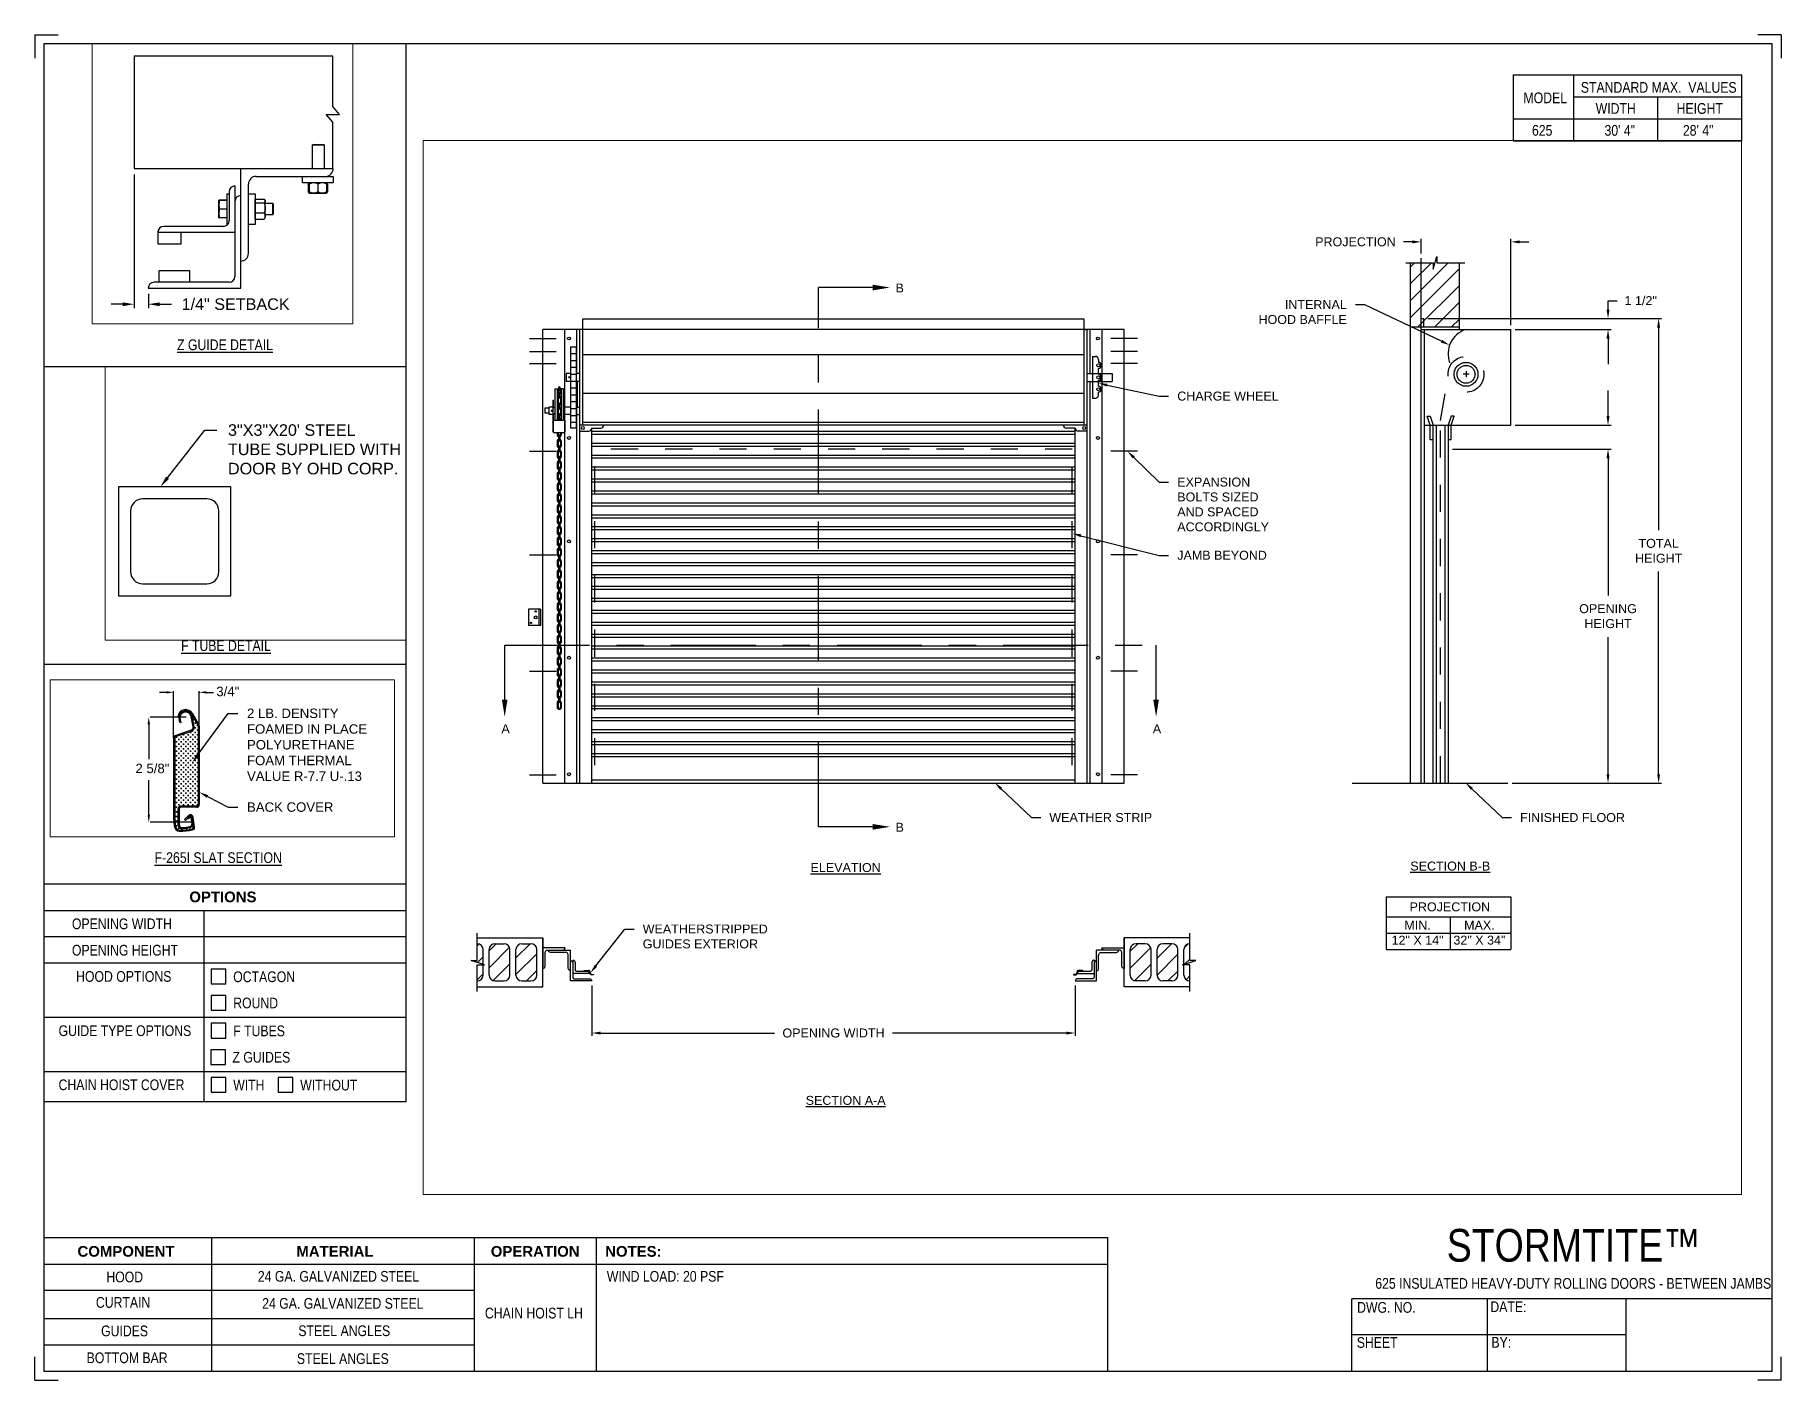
# Paper-space layout '625 CHAIN HOIST LH' of a CAD drawing. Header units: inches. Extents: x 0.1 to 10.9, y 0.1 to 8.4.
# The model-space entities are those that its viewports show. They can reach past a viewport. Long polylines and large blocks are cut down to what shows.
import ezdxf
from ezdxf import colors
from ezdxf.entities.mleader import LeaderData, LeaderLine
from ezdxf.math import Vec2, Vec3

# ---------------------------------------------------------------- set-up
doc = ezdxf.new("R2010")
doc.units = ezdxf.units.IN
doc.header["$LTSCALE"] = 0.25
doc.header["$MEASUREMENT"] = 0
for name, pattern in [('CENTER', [2, 1.25, -0.25, 0.25, -0.25]), ('CENTER2', [1.125, 0.75, -0.125, 0.125, -0.125]), ('HIDDEN', [0.375, 0.25, -0.125])]:
    doc.linetypes.add(name, pattern=pattern)
for name, color, linetype in [('ANNOTATIONS', 1, 'Continuous'), ('CHAIN HOIST LH', 7, 'Continuous'), ('DETAILS', 4, 'Continuous'), ('SECTION CUTS', 6, 'CENTER'), ('TITLE BLOCK', 7, 'Continuous')]:
    doc.layers.add(name, color=color, linetype=linetype)
doc.styles.add('ARIAL', font='arial.ttf', dxfattribs={"height": 0.09375})
doc.styles.add('CADdetails-DIMENSIONS', font='ARIALN.TTF', dxfattribs={"height": 2.38})
doc.styles.get("Standard").update_dxf_attribs({"font": 'romans.shx'})
doc.dimstyles.new('STANDARD$0', dxfattribs={"dimtxt": 0.09375, "dimasz": 0.09375, "dimexe": 0.03125, "dimexo": 0.046875, "dimgap": 0.09, "dimtad": 0, "dimtih": 1, "dimtoh": 1, "dimdec": 4, "dimzin": 0, "dimdsep": 46, "dimtxsty": 'ARIAL', "dimcen": 0.09, "dimadec": 0, "dimazin": 0, "dimtfac": 1, "dimtdec": 4, "dimtofl": 0, "dimtmove": 0, "dimatfit": 1, "dimfxl": 1, "dimtolj": 1, "dimtzin": 0, "dimarcsym": 0})
pattern_1 = [(45, (32.37464, -17.14158), (-0.08838835, 0.08838835), [])]

psp = doc.layouts.new('625 CHAIN HOIST LH')

# ---------------------------------------------------------------- texts
at = {"layer": 'TITLE BLOCK', "attachment_point": 2, "style": 'CADdetails-DIMENSIONS'}
for s, width, insert, char_height in [('MODEL', 0.28815, (9.45, 8.068), 0.0664), ('STANDARD MAX.  VALUES', 1.75949, (10.155, 8.133), 0.06641), ('WIDTH', 0.42908, (9.888, 8.002), 0.0664), ('HEIGHT', 0.42908, (10.41, 8.002), 0.0664), ('\\pxqc;625', 0.29952, (9.431, 7.866), 0.0664)]:
    psp.add_mtext_dynamic_manual_height_columns(s, width=width, gutter_width=1.363, heights=[0], dxfattribs=dict(at, insert=insert, char_height=char_height))
at = {"layer": 'TITLE BLOCK', "style": 'CADdetails-DIMENSIONS'}
for s, insert, char_height, width, attachment_point in [('30\' 4"', (9.913, 7.866), 0.0664, 1.75949, 2), ('28\' 4"', (10.4, 7.866), 0.0664, 1.75949, 2), ('{\\LZ GUIDE DETAIL}', (1.248, 6.534), 0.06641, 1.75949, 2), ('{\\LF TUBE DETAIL}', (1.254, 4.665), 0.06641, 1.75949, 2), ('{\\LF-265I SLAT SECTION}', (1.206, 3.348), 0.06641, 1.75949, 2), ('{\\fArial|b1|i0|c0|p34;OPTIONS}', (1.235, 3.104), 0.06641, 1.75949, 2), ('OPENING WIDTH', (0.297, 2.937), 0.06641, 1.30693, 1), ('OPENING HEIGHT', (0.297, 2.773), 0.06641, 1.30693, 1), ('HOOD OPTIONS', (0.323, 2.61), 0.06641, 1.30693, 1), ('OCTAGON', (1.299, 2.608), 0.0664, 1.23928, 1), ('ROUND', (1.299, 2.445), 0.0664, 1.53035, 1), ('GUIDE TYPE OPTIONS', (0.214, 2.273), 0.06641, 1.30693, 1), ('F TUBES ', (1.299, 2.272), 0.0664, 1.23928, 1), ('Z GUIDES', (1.294, 2.108), 0.0664, 1.53035, 1), ('CHAIN HOIST COVER', (0.214, 1.937), 0.06641, 1.30693, 1), ('WITH', (1.299, 1.935), 0.0664, 1.23928, 1), ('WITHOUT', (1.715, 1.935), 0.0664, 1.23928, 1), ('\\A1;\\pxqc;{\\fArial|b0|i0|c0|p34;\u200b\u200b\u200b\u200b\u200b\u200b\u200b\u200b\u200b\u200b\u200b\u200b\u200b\u200b}STORMTITE™', (10.642, 1.008), 0.20312, 2.03069, 3), ('{\\fArial|b1|i0|c0|p34;COMPONENT}', (0.633, 0.902), 0.06641, 1.75949, 2), ('{\\fArial|b1|i0|c0|p34;MATERIAL}', (1.931, 0.902), 0.06641, 1.75949, 2), ('{\\fArial|b1|i0|c0|p34;OPERATION}', (3.175, 0.902), 0.06641, 1.75949, 2), ('{\\fArial|b1|i0|c0|p34;NOTES:}', (3.785, 0.902), 0.06641, 1.75949, 2), ('HOOD', (0.625, 0.743), 0.0664, 1.75949, 2), ('24 GA. GALVANIZED STEEL', (1.953, 0.747), 0.06641, 1.75949, 2), ('\\pxql,t2;WIND LOAD: 20 PSF', (5.176, 0.747), 0.06641, 3.11182, 2), ('625 INSULATED HEAVY-DUTY ROLLING DOORS - BETWEEN JAMBS', (9.624, 0.703), 0.06641, 2.79915, 2), ('CURTAIN', (0.615, 0.585), 0.0664, 1.75949, 2), ('24 GA. GALVANIZED STEEL', (1.98, 0.579), 0.06641, 1.75949, 2), ('DWG. NO.', (8.463, 0.554), 0.0664, 1.75949, 2), ('DATE:', (9.221, 0.558), 0.0664, 1.75949, 2), ('\\P\\PCHAIN HOIST LH', (3.167, 0.74), 0.06641, 1.75949, 2), ('GUIDES', (0.624, 0.408), 0.0664, 1.75949, 2), ('STEEL ANGLES', (1.989, 0.409), 0.06641, 1.75949, 2), ('SHEET', (8.406, 0.336), 0.0664, 1.75949, 2), ('BY:', (9.177, 0.337), 0.0664, 1.75949, 2), ('BOTTOM BAR', (0.64, 0.241), 0.0664, 1.75949, 2), ('STEEL ANGLES', (1.98, 0.236), 0.06641, 1.75949, 2)]:
    psp.add_mtext(s, dxfattribs=dict(at, insert=insert, char_height=char_height, width=width, attachment_point=attachment_point))

msp = doc.modelspace()

# ---------------------------------------------------------------- texts
at = {"layer": 'ANNOTATIONS', "style": 'ARIAL'}
for s, p in [('3/4"', (196.43429, 236.45391)), ('2 5/8"', (195.63041, 235.68955))]:
    msp.add_text(s, height=0.09375, dxfattribs=at).set_placement(p)
at = {"layer": 'ANNOTATIONS', "char_height": 0.09375, "attachment_point": 2, "style": 'ARIAL'}
for s, insert, width in [('{\\LELEVATION}', (179.55534, 219.50166), 3.0834986), ('{\\LSECTION B-B}', (185.88675, 219.51762), 1.3823677), ('{\\LSECTION A-A}', (179.55534, 217.06383), 1.3823677)]:
    msp.add_mtext(s, dxfattribs=dict(at, insert=insert, width=width))
for s, width, insert in [('PROJECTION ', 1.7594917, (185.88258, 219.09009)), ('MIN.\\P12" X 14" ', 0.6711642, (185.54446, 218.8981)), ('MAX.\\P32" X 34"', 0.6567117, (186.19189, 218.8981))]:
    msp.add_mtext_dynamic_manual_height_columns(s, width=width, gutter_width=1.36268, heights=[0], dxfattribs=dict(at, insert=insert))
at = {"layer": 'SECTION CUTS', "style": 'ARIAL'}
for s, p in [('B', (180.07746, 225.47687)), ('A', (175.95013, 220.86134)), ('A', (182.77171, 220.86134)), ('B', (180.07746, 219.82961))]:
    msp.add_text(s, height=0.09375, dxfattribs=at).set_placement(p)

# ---------------------------------------------------------------- blocks, each defined once
blk = doc.blocks.new('*D21')
at = {"layer": 'ANNOTATIONS', "color": 0, "lineweight": -2, "transparency": 16777216}
for p, q in [((195.322, 240.815), (195.322, 239.73)), ((195.438, 239.846), (195.438, 239.73)), ((195.229, 239.762), (195.135, 239.762)), ((195.531, 239.762), (195.625, 239.762))]:
    blk.add_line(p, q, dxfattribs=at)
at = {"layer": 'ANNOTATIONS', "color": 0, "transparency": 16777216}
for points in [[(195.229, 239.777), (195.229, 239.746), (195.322, 239.762)], [(195.531, 239.777), (195.531, 239.746), (195.438, 239.762)]]:
    blk.add_solid(points, dxfattribs=at)
at = {"layer": 'defpoints', "color": 0, "transparency": 16777216}
for p in [(195.322, 240.862), (195.438, 239.893), (195.438, 239.762)]:
    blk.add_point(p, dxfattribs=at)
at = {"layer": 'ANNOTATIONS', "color": 0, "transparency": 16777216, "insert": (196.146, 239.762), "char_height": 0.09375, "attachment_point": 5, "style": 'ARIAL'}
blk.add_mtext('\\A1;1/4" SETBACK', dxfattribs=at)
blk = doc.blocks.new('*D26')
at = {"layer": 'ANNOTATIONS', "color": 0, "lineweight": -2, "transparency": 16777216}
for p, q in [((187.539, 224.182), (187.539, 224.276)), ((186.568, 224.089), (187.57, 224.089)), ((185.911, 223.835), (187.57, 223.835)), ((187.539, 223.741), (187.539, 223.648))]:
    blk.add_line(p, q, dxfattribs=at)
at = {"layer": 'ANNOTATIONS', "color": 0, "transparency": 16777216}
for points in [[(187.523, 224.182), (187.554, 224.182), (187.539, 224.089)], [(187.523, 223.741), (187.554, 223.741), (187.539, 223.835)]]:
    blk.add_solid(points, dxfattribs=at)
at = {"layer": 'defpoints', "color": 0, "transparency": 16777216}
for p in [(186.521, 224.089), (185.865, 223.835), (187.539, 223.835)]:
    blk.add_point(p, dxfattribs=at)
at = {"layer": 'ANNOTATIONS', "color": 0, "transparency": 16777216, "insert": (187.539, 223.962), "char_height": 0.0938, "attachment_point": 5, "style": 'ARIAL'}
blk.add_mtext('\\A1;  ', dxfattribs=at)
blk = doc.blocks.new('*D27')
at = {"layer": 'ANNOTATIONS', "color": 0, "lineweight": -2, "transparency": 16777216}
for p, q in [((187.539, 225.297), (187.539, 225.391)), ((187.539, 225.391), (187.633, 225.391)), ((186.568, 225.204), (187.57, 225.204)), ((186.568, 225.089), (187.57, 225.089)), ((187.539, 224.995), (187.539, 224.901))]:
    blk.add_line(p, q, dxfattribs=at)
at = {"layer": 'ANNOTATIONS', "color": 0, "transparency": 16777216}
for points in [[(187.523, 225.297), (187.554, 225.297), (187.539, 225.204)], [(187.523, 224.995), (187.554, 224.995), (187.539, 225.089)]]:
    blk.add_solid(points, dxfattribs=at)
at = {"layer": 'defpoints', "color": 0, "transparency": 16777216}
for p in [(186.521, 225.204), (187.539, 225.204), (186.521, 225.089)]:
    blk.add_point(p, dxfattribs=at)
at = {"layer": 'ANNOTATIONS', "color": 0, "transparency": 16777216, "insert": (187.881, 225.391), "char_height": 0.0938, "attachment_point": 5, "style": 'ARIAL'}
blk.add_mtext('\\A1;1 1/2"', dxfattribs=at)
blk = doc.blocks.new('*D22')
at = {"layer": 'ANNOTATIONS', "color": 0, "lineweight": -2, "transparency": 16777216}
for p, q in [((185.652, 225.204), (188.1, 225.204)), ((188.069, 225.11), (188.069, 222.989)), ((188.069, 220.432), (188.069, 222.554)), ((186.536, 220.339), (188.1, 220.339))]:
    blk.add_line(p, q, dxfattribs=at)
at = {"layer": 'ANNOTATIONS', "color": 0, "transparency": 16777216}
for points in [[(188.053, 225.11), (188.084, 225.11), (188.069, 225.204)], [(188.053, 220.432), (188.084, 220.432), (188.069, 220.339)]]:
    blk.add_solid(points, dxfattribs=at)
at = {"layer": 'defpoints', "color": 0, "transparency": 16777216}
for p in [(185.605, 225.204), (186.49, 220.339), (188.069, 220.339)]:
    blk.add_point(p, dxfattribs=at)
at = {"layer": 'ANNOTATIONS', "color": 0, "transparency": 16777216, "insert": (188.069, 222.771), "char_height": 0.0938, "attachment_point": 5, "style": 'ARIAL'}
blk.add_mtext('\\A1;TOTAL \\PHEIGHT', dxfattribs=at)
blk = doc.blocks.new('*D23')
at = {"layer": 'ANNOTATIONS', "color": 0, "lineweight": -2, "transparency": 16777216}
for p, q in [((185.958, 223.835), (187.57, 223.835)), ((187.539, 223.741), (187.539, 222.304)), ((187.539, 220.432), (187.539, 221.869)), ((186.536, 220.339), (187.57, 220.339))]:
    blk.add_line(p, q, dxfattribs=at)
at = {"layer": 'ANNOTATIONS', "color": 0, "transparency": 16777216}
for points in [[(187.523, 223.741), (187.554, 223.741), (187.539, 223.835)], [(187.523, 220.432), (187.554, 220.432), (187.539, 220.339)]]:
    blk.add_solid(points, dxfattribs=at)
at = {"layer": 'defpoints', "color": 0, "transparency": 16777216}
for p in [(185.911, 223.835), (187.539, 223.835), (186.49, 220.339)]:
    blk.add_point(p, dxfattribs=at)
at = {"layer": 'ANNOTATIONS', "color": 0, "transparency": 16777216, "insert": (187.539, 222.087), "char_height": 0.09375, "attachment_point": 5, "style": 'ARIAL'}
blk.add_mtext('\\A1;OPENING\\PHEIGHT', dxfattribs=at)
blk = doc.blocks.new('*D24')
at = {"layer": 'ANNOTATIONS', "color": 0, "lineweight": -2, "transparency": 16777216}
for p, q in [((176.897, 218.221), (176.897, 217.691)), ((181.959, 218.221), (181.959, 217.691)), ((176.99, 217.722), (178.811, 217.722)), ((181.865, 217.722), (180.044, 217.722))]:
    blk.add_line(p, q, dxfattribs=at)
at = {"layer": 'ANNOTATIONS', "color": 0, "transparency": 16777216}
for points in [[(176.99, 217.737), (176.99, 217.706), (176.897, 217.722)], [(181.865, 217.737), (181.865, 217.706), (181.959, 217.722)]]:
    blk.add_solid(points, dxfattribs=at)
at = {"layer": 'defpoints', "color": 0, "transparency": 16777216}
for p in [(176.897, 218.267), (181.959, 218.267), (181.959, 217.722)]:
    blk.add_point(p, dxfattribs=at)
at = {"layer": 'ANNOTATIONS', "color": 0, "transparency": 16777216, "insert": (179.428, 217.722), "char_height": 0.09375, "attachment_point": 5, "style": 'ARIAL'}
blk.add_mtext('\\A1;OPENING WIDTH', dxfattribs=at)
blk = doc.blocks.new('*D25')
at = {"layer": 'ANNOTATIONS', "color": 0, "lineweight": -2, "transparency": 16777216}
for p, q in [((185.49, 226.007), (185.396, 226.007)), ((185.583, 225.884), (185.583, 226.038)), ((186.521, 225.135), (186.521, 226.038)), ((186.615, 226.007), (186.708, 226.007))]:
    blk.add_line(p, q, dxfattribs=at)
at = {"layer": 'ANNOTATIONS', "color": 0, "transparency": 16777216}
for points in [[(185.49, 226.022), (185.49, 225.991), (185.583, 226.007)], [(186.615, 226.022), (186.615, 225.991), (186.521, 226.007)]]:
    blk.add_solid(points, dxfattribs=at)
at = {"layer": 'defpoints', "color": 0, "transparency": 16777216}
for p in [(185.583, 226.007), (185.583, 225.837), (186.521, 225.089)]:
    blk.add_point(p, dxfattribs=at)
at = {"layer": 'ANNOTATIONS', "color": 0, "transparency": 16777216, "insert": (184.894, 226.007), "char_height": 0.09375, "attachment_point": 5, "style": 'ARIAL'}
blk.add_mtext('\\A1;PROJECTION', dxfattribs=at)

# ---------------------------------------------------------------- dimensions: what is measured, and where the dimension line sits
at = {"layer": 'ANNOTATIONS'}
dim = msp.add_linear_dim(base=(195.43763, 239.76161), p1=(195.3223, 240.86184), p2=(195.43763, 239.89309), text='1/4" SETBACK', dimstyle='STANDARD$0', override={"dimarcsym": 1}, dxfattribs=at)
dim.commit()
dim.dimension.update_dxf_attribs({"geometry": '*D21', "text_midpoint": (196.14602, 239.76161), "dimtype": 160})
dim = msp.add_linear_dim(base=(185.58329, 226.00675), p1=(186.52079, 225.08858), p2=(185.58329, 225.83694), text='PROJECTION', dimstyle='STANDARD$0', dxfattribs=at)
dim.commit()
dim.dimension.update_dxf_attribs({"geometry": '*D25', "text_midpoint": (184.89418, 226.00675), "dimtype": 160})
for base, p1, p2, text, picture, middle in [((187.53883, 225.20363), (186.52079, 225.08858), (186.52079, 225.20363), '1 1/2"', '*D27', (187.88127, 225.39113)), ((188.06871, 220.33858), (185.6047, 225.20363), (186.48954, 220.33858), 'TOTAL \\PHEIGHT', '*D22', (188.06871, 222.7711)), ((187.53883, 223.83522), (186.48954, 220.33858), (185.91142, 223.83522), 'OPENING\\PHEIGHT', '*D23', (187.53883, 222.0869))]:
    dim = msp.add_linear_dim(base=base, p1=p1, p2=p2, angle=90, text=text, dimstyle='STANDARD$0', dxfattribs=at)
    dim.commit()
    dim.dimension.update_dxf_attribs({"geometry": picture, "text_midpoint": middle})
dim = msp.add_linear_dim(base=(187.53883, 223.83522), p1=(186.52079, 224.08858), p2=(185.86454, 223.83522), angle=90, text='  ', dimstyle='STANDARD$0', dxfattribs=at)
dim.commit()
dim.dimension.update_dxf_attribs({"geometry": '*D26', "text_midpoint": (187.53883, 223.9619), "dimtype": 160})
dim = msp.add_linear_dim(base=(181.95907, 217.72177), p1=(176.89657, 218.26745), p2=(181.95907, 218.26745), text='OPENING WIDTH', dimstyle='STANDARD$0', dxfattribs=at)
dim.commit()
dim.dimension.update_dxf_attribs({"geometry": '*D24', "text_midpoint": (179.42782, 217.72177)})

# ---------------------------------------------------------------- hatches: boundary and pattern name
at = {"layer": 'CHAIN HOIST LH', "linetype": 'Continuous'}
h = msp.add_hatch(dxfattribs=at)
h.set_pattern_fill('ANSI31', color=256, style=0)
h.set_pattern_definition([(45, (32.37464, -17.68215), (-0.08838835, 0.08838835), [])])
h.paths.add_polyline_path([(185.98229, 225.78797), (185.74579, 225.78797), (185.74579, 225.85263), (185.70738, 225.71927), (185.70738, 225.78797), (185.46666, 225.78797), (185.46666, 225.11656), (185.98229, 225.11656)])
h = msp.add_hatch(dxfattribs=at)
h.set_pattern_fill('ANSI31', color=256, style=0)
h.set_pattern_definition(pattern_1)
h.paths.add_polyline_path([(175.7586, 218.59522, 0.41421356), (175.6961, 218.65772), (175.6961, 218.48302), (175.63199, 218.48302), (175.7586, 218.44122)])
h.paths.add_polyline_path([(175.7586, 218.43611), (175.6961, 218.43611), (175.6961, 218.26709, 0.41421356), (175.7586, 218.32959)])
h.paths.add_polyline_path([(175.8211, 218.32959, 0.41421356), (175.8836, 218.26709), (175.97735, 218.26709, 0.41421356), (176.03985, 218.32959), (176.03985, 218.59522, 0.41421356), (175.97735, 218.65772), (175.8836, 218.65772, 0.41421356), (175.8211, 218.59522)])
h.paths.add_polyline_path([(176.3211, 218.59522, 0.41421356), (176.2586, 218.65772), (176.16485, 218.65772, 0.41421356), (176.10235, 218.59522), (176.10235, 218.32959, 0.41421356), (176.16485, 218.26709), (176.2586, 218.26709, 0.41421356), (176.3211, 218.32959)])
h = msp.add_hatch(dxfattribs=at)
h.set_pattern_fill('ANSI31', color=256, style=0)
h.set_pattern_definition(pattern_1)
h.paths.add_polyline_path([(182.7533, 218.59522, 0.41421356), (182.6908, 218.65772), (182.59705, 218.65772, 0.41421356), (182.53455, 218.59522), (182.53455, 218.32959, 0.41421356), (182.59705, 218.26709), (182.6908, 218.26709, 0.41421356), (182.7533, 218.32959)])
h.paths.add_polyline_path([(183.03455, 218.59522, 0.41421356), (182.97205, 218.65772), (182.8783, 218.65772, 0.41421356), (182.8158, 218.59522), (182.8158, 218.32959, 0.41421356), (182.8783, 218.26709), (182.97205, 218.26709, 0.41421356), (183.03455, 218.32959)])
h.paths.add_polyline_path([(183.09705, 218.44122), (183.22365, 218.48302), (183.15955, 218.48302), (183.15955, 218.65772, 0.41421356), (183.09705, 218.59522)])
h.paths.add_polyline_path([(183.09705, 218.32959, 0.41421356), (183.15955, 218.26709), (183.15955, 218.43611), (183.09705, 218.43611)])

# ---------------------------------------------------------------- linework, layer by layer
at = {"layer": 'ANNOTATIONS'}
for p, q in [((195.93948, 236.49242), (195.86916, 236.49242)), ((196.0098, 236.04902), (196.0098, 236.50508)), ((196.26426, 236.1595), (196.26426, 236.50508)), ((196.33458, 236.49242), (196.4049, 236.49242)), ((195.7628, 236.17552), (195.7628, 235.82906)), ((196.13491, 236.24584), (195.77545, 236.24584)), ((195.7628, 235.27163), (195.7628, 235.61809)), ((196.1813, 235.20131), (195.77545, 235.20131)), ((186.52079, 225.13546), (186.52079, 226.038)), ((186.56767, 225.08858), (187.57008, 225.08858)), ((187.53883, 224.99483), (187.53883, 224.72645)), ((187.53883, 224.18233), (187.53883, 224.45072)), ((186.56767, 224.08858), (187.57008, 224.08858)), ((185.91142, 223.83522), (187.57008, 223.83522)), ((186.53642, 220.33858), (187.57008, 220.33858)), ((185.21389, 219.14952), (185.21389, 218.59815)), ((185.21389, 219.14952), (186.52166, 219.14952)), ((186.52166, 219.14952), (186.52166, 218.59815)), ((185.21389, 218.93805), (186.52166, 218.93805)), ((185.88674, 218.93805), (185.88674, 218.59815)), ((185.21389, 218.7681), (186.52166, 218.7681)), ((185.21389, 218.59815), (186.52166, 218.59815))]:
    msp.add_line(p, q, dxfattribs=at)
for p in [(196.26426, 236.49242), (195.7628, 235.27582)]:
    msp.add_point(p, dxfattribs=at)
for points in [[(195.93948, 236.4807), (195.93948, 236.50414), (196.0098, 236.49242)], [(196.33458, 236.4807), (196.33458, 236.50414), (196.26426, 236.49242)], [(195.77452, 236.17552), (195.75108, 236.17552), (195.7628, 236.24584)], [(195.77452, 235.27163), (195.75108, 235.27163), (195.7628, 235.20131)], [(187.52321, 224.99483), (187.55446, 224.99483), (187.53883, 225.08858)], [(187.52321, 224.18233), (187.55446, 224.18233), (187.53883, 224.08858)], [(187.52321, 223.74147), (187.55446, 223.74147), (187.53883, 223.83522)], [(187.52321, 220.43233), (187.55446, 220.43233), (187.53883, 220.33858)]]:
    msp.add_solid(points, dxfattribs=at)
at = {"layer": 'CHAIN HOIST LH', "linetype": 'Continuous'}
for p, q in [((185.58329, 220.33858), (185.58329, 225.83694)), ((185.70738, 225.71927), (185.74579, 225.85263)), ((185.74579, 225.85263), (185.74579, 225.78797)), ((185.42027, 225.78797), (185.70738, 225.78797)), ((185.46666, 225.78797), (185.46666, 220.33858)), ((185.70738, 225.78797), (185.70738, 225.71927)), ((185.74579, 225.78797), (186.04098, 225.78797)), ((185.98229, 225.08858), (185.98229, 225.78797)), ((185.46666, 225.11656), (185.98229, 225.11656)), ((185.58329, 225.20363), (185.6047, 225.20363)), ((185.6047, 225.20363), (185.6047, 225.12137)), ((182.05282, 225.08858), (182.07626, 225.08858)), ((185.58329, 225.08858), (186.52079, 225.08858)), ((185.61454, 225.08858), (185.61454, 220.33858)), ((186.52079, 224.08858), (186.52079, 225.08858)), ((182.05282, 224.82232), (176.80282, 224.82232)), ((182.13876, 224.80733), (182.13876, 224.36983)), ((182.13876, 224.80733), (182.17001, 224.80733)), ((182.20126, 224.77608), (182.20126, 224.74483)), ((176.74813, 224.2772), (176.74813, 224.54506)), ((182.20126, 224.61983), (182.20126, 224.68233)), ((182.23251, 224.61983), (182.20126, 224.61983)), ((182.20126, 224.55733), (182.23251, 224.55733)), ((182.20126, 224.49483), (182.20126, 224.55733)), ((182.05282, 224.42065), (176.80282, 224.42065)), ((182.20126, 224.40108), (182.20126, 224.43233)), ((182.13876, 224.36983), (182.17001, 224.36983)), ((176.80282, 224.11983), (182.05282, 224.11983)), ((185.67704, 224.08858), (185.64579, 224.18233)), ((185.64579, 224.18233), (185.67704, 224.18233)), ((185.67704, 224.18233), (185.70829, 224.08858)), ((185.89579, 224.18233), (185.86454, 224.08858)), ((185.89579, 224.08858), (185.92704, 224.18233)), ((185.92704, 224.18233), (185.89579, 224.18233)), ((185.61454, 224.08858), (186.52079, 224.08858)), ((185.67704, 223.93233), (185.67704, 224.08858)), ((185.70829, 220.33858), (185.70829, 224.08858)), ((185.73954, 224.08858), (185.73954, 220.33858)), ((185.83329, 220.33858), (185.83329, 224.08858)), ((185.86454, 224.08858), (185.86454, 220.33858)), ((185.89579, 223.93233), (185.89579, 224.08858)), ((185.70829, 223.93233), (185.67704, 223.93233)), ((185.89579, 223.93233), (185.86454, 223.93233)), ((176.23419, 222.16061), (176.23419, 221.98874)), ((176.35919, 222.16061), (176.23419, 222.16061)), ((176.34356, 222.16061), (176.34356, 221.98874)), ((176.35919, 222.16061), (176.35919, 221.98874)), ((176.35919, 221.98874), (176.23419, 221.98874)), ((184.85831, 220.33858), (186.48954, 220.33858)), ((175.6961, 218.48302), (175.6961, 218.76709)), ((183.15955, 218.48302), (183.15955, 218.76709)), ((175.77407, 218.43611), (175.63199, 218.48302)), ((175.63199, 218.48302), (175.6961, 218.48302)), ((176.67444, 218.26745), (176.67444, 218.58992)), ((182.1812, 218.26745), (182.1812, 218.58992)), ((182.43291, 218.58992), (182.1812, 218.58992)), ((183.08158, 218.43611), (183.22365, 218.48302)), ((183.22365, 218.48302), (183.15955, 218.48302)), ((175.6961, 218.15772), (175.6961, 218.43611)), ((175.6961, 218.43611), (175.77407, 218.43611)), ((176.8183, 218.3692), (176.8183, 218.37526)), ((176.8183, 218.37526), (176.86134, 218.37526)), ((176.88599, 218.33165), (176.86965, 218.36345)), ((176.87416, 218.36623), (176.88975, 218.33589)), ((176.91566, 218.33165), (176.88599, 218.33165)), ((176.88975, 218.33589), (176.91566, 218.33589)), ((176.91566, 218.33589), (176.91566, 218.33165)), ((181.96589, 218.33589), (181.93999, 218.33589)), ((181.93999, 218.33589), (181.93999, 218.33165)), ((181.93999, 218.33165), (181.96966, 218.33165)), ((181.98148, 218.36623), (181.96589, 218.33589)), ((181.96966, 218.33165), (181.986, 218.36345)), ((182.03734, 218.37526), (181.9943, 218.37526)), ((181.99523, 218.3692), (182.11855, 218.3692)), ((182.03734, 218.3692), (182.03734, 218.37526)), ((183.15955, 218.43611), (183.08158, 218.43611)), ((183.15955, 218.15772), (183.15955, 218.43611))]:
    msp.add_line(p, q, dxfattribs=at)
at = {"layer": 'CHAIN HOIST LH'}
for p, q in [((176.80282, 224.08858), (176.80282, 225.19991)), ((176.80282, 225.19991), (182.05282, 225.19991)), ((182.05282, 224.08858), (182.05282, 225.19991)), ((176.3836, 220.33727), (176.3836, 225.08858)), ((182.47205, 225.08858), (176.3836, 225.08858)), ((176.61532, 220.33858), (176.61532, 225.08858)), ((176.74032, 224.61983), (176.74032, 225.08858)), ((176.77157, 220.33858), (176.77157, 225.08858)), ((182.08407, 220.33858), (182.08407, 225.08858)), ((182.11532, 224.62789), (182.11532, 225.08858)), ((182.24032, 220.33858), (182.24032, 225.08858)), ((182.47205, 220.33727), (182.47205, 225.08858)), ((176.67243, 224.90907), (176.67243, 224.06102)), ((176.67243, 224.90907), (176.73462, 224.90907)), ((176.67243, 224.83745), (176.73462, 224.83745)), ((176.73462, 224.90907), (176.73462, 224.06102)), ((176.67243, 224.76545), (176.73462, 224.76545)), ((176.67243, 224.69345), (176.73462, 224.69345)), ((176.62872, 224.62789), (176.62872, 224.54506)), ((176.67243, 224.62789), (176.62872, 224.62789)), ((176.67243, 224.54506), (176.62872, 224.54506)), ((176.67243, 224.62145), (176.73462, 224.62145)), ((176.67243, 224.54945), (176.73462, 224.54945)), ((176.77157, 224.62789), (176.73462, 224.62789)), ((176.77157, 224.54506), (176.73462, 224.54506)), ((176.74032, 220.33858), (176.74032, 224.55733)), ((182.08407, 224.62789), (182.34496, 224.62789)), ((182.08407, 224.54506), (182.34496, 224.54506)), ((182.11532, 220.33858), (182.11532, 224.54506)), ((182.34496, 224.62789), (182.34496, 224.54506)), ((176.51113, 224.46709), (176.53306, 224.46709)), ((176.51113, 224.46709), (176.51113, 224.1409)), ((176.53306, 224.46709), (176.53306, 224.1409)), ((176.54416, 224.44232), (176.53306, 224.44232)), ((176.54416, 224.44142), (176.53306, 224.44142)), ((176.54416, 224.45115), (176.54416, 224.4349)), ((176.55043, 224.45491), (176.55043, 224.48467)), ((176.55043, 224.40319), (176.55043, 224.42957)), ((176.56153, 224.40319), (176.55043, 224.40319)), ((176.56153, 224.48467), (176.56153, 224.45491)), ((176.56153, 224.42957), (176.56153, 224.40319)), ((176.5678, 224.45115), (176.5678, 224.4349)), ((176.5789, 224.46709), (176.5789, 224.1409)), ((176.60082, 224.46709), (176.5789, 224.46709)), ((176.60082, 224.46709), (176.60082, 224.1409)), ((176.67243, 224.47745), (176.73462, 224.47745)), ((176.67243, 224.40545), (176.73462, 224.40545)), ((176.40397, 224.26384), (176.40397, 224.21194)), ((176.44633, 224.26384), (176.40397, 224.26384)), ((176.44633, 224.2772), (176.44633, 224.19858)), ((176.49003, 224.2772), (176.44633, 224.2772)), ((176.49003, 224.34913), (176.49449, 224.34913)), ((176.49003, 224.34913), (176.49003, 224.01612)), ((176.49449, 224.28049), (176.49449, 224.34913)), ((176.50424, 224.27074), (176.51113, 224.27074)), ((176.54416, 224.34938), (176.53306, 224.34938)), ((176.54416, 224.34848), (176.53306, 224.34848)), ((176.54416, 224.3672), (176.54416, 224.34938)), ((176.54416, 224.34848), (176.54416, 224.32078)), ((176.55043, 224.37253), (176.55043, 224.40229)), ((176.56153, 224.40229), (176.55043, 224.40229)), ((176.55043, 224.25841), (176.55043, 224.31545)), ((176.56153, 224.29146), (176.55043, 224.29146)), ((176.56153, 224.29056), (176.55043, 224.29056)), ((176.56153, 224.40229), (176.56153, 224.37253)), ((176.56153, 224.31545), (176.56153, 224.25841)), ((176.5678, 224.3672), (176.5678, 224.32078)), ((176.67243, 224.2772), (176.60082, 224.2772)), ((176.67243, 224.33345), (176.73462, 224.33345)), ((176.67243, 224.26145), (176.73462, 224.26145)), ((176.73462, 224.2772), (176.77157, 224.2772)), ((176.44633, 224.21194), (176.40397, 224.21194)), ((176.49003, 224.19858), (176.44633, 224.19858)), ((176.49449, 224.01845), (176.49449, 224.19529)), ((176.49449, 224.1409), (176.61481, 224.1409)), ((176.50424, 224.20504), (176.51113, 224.20504)), ((176.54416, 224.23525), (176.53306, 224.23525)), ((176.54416, 224.23435), (176.53306, 224.23435)), ((176.54416, 224.25308), (176.54416, 224.23525)), ((176.54416, 224.23435), (176.54416, 224.20666)), ((176.55043, 224.17494), (176.55043, 224.20133)), ((176.56153, 224.17494), (176.55043, 224.17494)), ((176.55043, 224.14429), (176.55043, 224.17404)), ((176.56153, 224.17404), (176.55043, 224.17404)), ((176.56153, 224.20133), (176.56153, 224.17494)), ((176.56153, 224.17404), (176.56153, 224.14429)), ((176.5678, 224.25308), (176.5678, 224.20666)), ((176.67243, 224.19858), (176.60082, 224.19858)), ((176.61481, 224.1409), (176.61481, 224.01845)), ((176.67243, 224.18945), (176.73462, 224.18945)), ((176.73462, 224.19858), (176.77157, 224.19858)), ((176.49003, 224.01612), (176.49449, 224.01612)), ((176.49449, 224.01788), (176.49449, 224.01612)), ((176.60506, 224.0087), (176.50424, 224.0087)), ((176.53306, 224.0087), (176.53306, 223.98732)), ((176.54416, 224.0087), (176.54416, 223.98732)), ((176.55043, 223.9556), (176.55043, 223.98198)), ((176.56153, 223.98198), (176.56153, 223.9556)), ((176.5678, 224.0087), (176.5678, 223.98732)), ((176.5789, 223.98732), (176.5789, 224.0087)), ((176.67243, 224.11745), (176.73462, 224.11745)), ((176.67243, 224.06102), (176.73462, 224.06102)), ((182.08407, 224.08858), (176.77157, 224.08858)), ((176.77157, 224.02608), (176.86532, 224.02608)), ((176.89657, 220.33858), (176.89657, 224.05733)), ((176.89657, 224.05733), (176.99032, 224.05733)), ((176.89657, 224.0249), (181.95907, 224.0249)), ((176.89657, 223.99365), (181.95907, 223.99365)), ((181.95907, 224.05733), (181.86532, 224.05733)), ((181.95907, 220.33858), (181.95907, 224.05733)), ((182.08407, 224.02608), (181.99032, 224.02608)), ((176.53306, 223.91962), (176.53306, 223.90179)), ((176.54416, 223.90179), (176.53306, 223.90179)), ((176.53306, 223.90089), (176.53306, 223.87319)), ((176.54416, 223.90089), (176.53306, 223.90089)), ((176.54416, 223.91962), (176.54416, 223.90179)), ((176.54416, 223.90089), (176.54416, 223.87319)), ((176.56153, 223.9556), (176.55043, 223.9556)), ((176.56153, 223.9547), (176.55043, 223.9547)), ((176.55043, 223.92495), (176.55043, 223.9547)), ((176.55043, 223.84148), (176.55043, 223.86786)), ((176.56153, 223.84148), (176.55043, 223.84148)), ((176.56153, 223.84058), (176.55043, 223.84058)), ((176.55043, 223.81083), (176.55043, 223.84058)), ((176.56153, 223.9547), (176.56153, 223.92495)), ((176.56153, 223.86786), (176.56153, 223.84148)), ((176.56153, 223.84058), (176.56153, 223.81083)), ((176.5678, 223.91962), (176.5678, 223.87319)), ((176.5789, 223.87319), (176.5789, 223.91962)), ((176.89657, 223.8999), (181.95907, 223.8999)), ((176.89657, 223.86865), (181.95907, 223.86865)), ((176.53306, 223.80549), (176.53306, 223.78767)), ((176.54416, 223.78767), (176.53306, 223.78767)), ((176.53306, 223.78677), (176.53306, 223.75907)), ((176.54416, 223.78677), (176.53306, 223.78677)), ((176.54416, 223.80549), (176.54416, 223.78767)), ((176.54416, 223.78677), (176.54416, 223.75907)), ((176.55043, 223.72736), (176.55043, 223.75374)), ((176.56153, 223.72736), (176.55043, 223.72736)), ((176.55043, 223.6967), (176.55043, 223.72646)), ((176.56153, 223.72646), (176.55043, 223.72646)), ((176.56153, 223.75374), (176.56153, 223.72736)), ((176.56153, 223.72646), (176.56153, 223.6967)), ((176.5678, 223.80549), (176.5678, 223.75907)), ((176.5789, 223.75907), (176.5789, 223.80549)), ((176.89657, 223.7749), (181.95907, 223.7749)), ((176.89657, 223.74365), (181.95907, 223.74365)), ((176.53306, 223.69137), (176.53306, 223.67355)), ((176.54416, 223.67355), (176.53306, 223.67355)), ((176.53306, 223.67265), (176.53306, 223.64495)), ((176.54416, 223.67265), (176.53306, 223.67265)), ((176.53306, 223.57725), (176.53306, 223.55942)), ((176.54416, 223.55942), (176.53306, 223.55942)), ((176.54416, 223.55853), (176.53306, 223.55853)), ((176.53306, 223.55853), (176.53306, 223.53083)), ((176.54416, 223.69137), (176.54416, 223.67355)), ((176.54416, 223.67265), (176.54416, 223.64495)), ((176.54416, 223.57725), (176.54416, 223.55942)), ((176.54416, 223.55853), (176.54416, 223.53083)), ((176.55043, 223.61324), (176.55043, 223.63962)), ((176.56153, 223.61324), (176.55043, 223.61324)), ((176.56153, 223.61234), (176.55043, 223.61234)), ((176.55043, 223.58258), (176.55043, 223.61234)), ((176.56153, 223.63962), (176.56153, 223.61324)), ((176.56153, 223.61234), (176.56153, 223.58258)), ((176.5678, 223.69137), (176.5678, 223.64495)), ((176.5678, 223.57725), (176.5678, 223.53083)), ((176.5789, 223.64495), (176.5789, 223.69137)), ((176.5789, 223.53083), (176.5789, 223.57725)), ((176.89657, 223.6499), (181.95907, 223.6499)), ((176.89657, 223.61865), (181.95907, 223.61865)), ((176.53306, 223.46313), (176.53306, 223.4453)), ((176.54416, 223.4453), (176.53306, 223.4453)), ((176.54416, 223.4444), (176.53306, 223.4444)), ((176.53306, 223.4444), (176.53306, 223.41671)), ((176.54416, 223.46313), (176.54416, 223.4453)), ((176.54416, 223.4444), (176.54416, 223.41671)), ((176.55043, 223.49911), (176.55043, 223.5255)), ((176.56153, 223.49911), (176.55043, 223.49911)), ((176.55043, 223.46846), (176.55043, 223.49822)), ((176.56153, 223.49822), (176.55043, 223.49822)), ((176.55043, 223.38499), (176.55043, 223.41138)), ((176.56153, 223.5255), (176.56153, 223.49911)), ((176.56153, 223.49822), (176.56153, 223.46846)), ((176.56153, 223.41138), (176.56153, 223.38499)), ((176.5678, 223.46313), (176.5678, 223.41671)), ((176.5789, 223.41671), (176.5789, 223.46313)), ((176.89657, 223.5249), (181.95907, 223.5249)), ((176.89657, 223.49365), (181.95907, 223.49365)), ((176.53306, 223.34901), (176.53306, 223.33118)), ((176.54416, 223.33118), (176.53306, 223.33118)), ((176.54416, 223.33028), (176.53306, 223.33028)), ((176.53306, 223.33028), (176.53306, 223.30258)), ((176.54416, 223.34901), (176.54416, 223.33118)), ((176.54416, 223.33028), (176.54416, 223.30258)), ((176.56153, 223.38499), (176.55043, 223.38499)), ((176.55043, 223.35434), (176.55043, 223.38409)), ((176.56153, 223.38409), (176.55043, 223.38409)), ((176.55043, 223.27087), (176.55043, 223.29725)), ((176.56153, 223.27087), (176.55043, 223.27087)), ((176.56153, 223.26997), (176.55043, 223.26997)), ((176.55043, 223.24022), (176.55043, 223.26997)), ((176.56153, 223.38409), (176.56153, 223.35434)), ((176.56153, 223.29725), (176.56153, 223.27087)), ((176.56153, 223.26997), (176.56153, 223.24022)), ((176.5678, 223.34901), (176.5678, 223.30258)), ((176.5789, 223.30258), (176.5789, 223.34901)), ((176.89657, 223.3999), (181.95907, 223.3999)), ((176.89657, 223.36865), (181.95907, 223.36865)), ((176.89657, 223.2749), (181.95907, 223.2749)), ((176.53306, 223.23489), (176.53306, 223.21706)), ((176.54416, 223.21706), (176.53306, 223.21706)), ((176.54416, 223.21616), (176.53306, 223.21616)), ((176.53306, 223.21616), (176.53306, 223.18846)), ((176.54416, 223.23489), (176.54416, 223.21706)), ((176.54416, 223.21616), (176.54416, 223.18846)), ((176.55043, 223.15675), (176.55043, 223.18313)), ((176.56153, 223.15675), (176.55043, 223.15675)), ((176.55043, 223.12609), (176.55043, 223.15585)), ((176.56153, 223.15585), (176.55043, 223.15585)), ((176.56153, 223.18313), (176.56153, 223.15675)), ((176.56153, 223.15585), (176.56153, 223.12609)), ((176.5678, 223.23489), (176.5678, 223.18846)), ((176.5789, 223.18846), (176.5789, 223.23489)), ((176.89657, 223.24365), (181.95907, 223.24365)), ((176.89657, 223.1499), (181.95907, 223.1499)), ((176.53306, 223.12076), (176.53306, 223.10294)), ((176.54416, 223.10294), (176.53306, 223.10294)), ((176.53306, 223.10204), (176.53306, 223.07434)), ((176.54416, 223.10204), (176.53306, 223.10204)), ((176.53306, 223.00664), (176.53306, 222.98881)), ((176.54416, 222.98881), (176.53306, 222.98881)), ((176.53306, 222.98792), (176.53306, 222.96022)), ((176.54416, 222.98792), (176.53306, 222.98792)), ((176.54416, 223.12076), (176.54416, 223.10294)), ((176.54416, 223.10204), (176.54416, 223.07434)), ((176.54416, 223.00664), (176.54416, 222.98881)), ((176.54416, 222.98792), (176.54416, 222.96022)), ((176.55043, 223.04263), (176.55043, 223.06901)), ((176.56153, 223.04263), (176.55043, 223.04263)), ((176.56153, 223.04173), (176.55043, 223.04173)), ((176.55043, 223.01197), (176.55043, 223.04173)), ((176.56153, 223.06901), (176.56153, 223.04263)), ((176.56153, 223.04173), (176.56153, 223.01197)), ((176.5678, 223.12076), (176.5678, 223.07434)), ((176.5678, 223.00664), (176.5678, 222.96022)), ((176.5789, 223.07434), (176.5789, 223.12076)), ((176.5789, 222.96022), (176.5789, 223.00664)), ((176.89657, 223.11865), (181.95907, 223.11865)), ((176.89657, 223.0249), (181.95907, 223.0249)), ((176.89657, 222.99365), (181.95907, 222.99365)), ((176.53306, 222.89252), (176.53306, 222.87469)), ((176.54416, 222.87469), (176.53306, 222.87469)), ((176.53306, 222.87379), (176.53306, 222.8461)), ((176.54416, 222.87379), (176.53306, 222.87379)), ((176.54416, 222.89252), (176.54416, 222.87469)), ((176.54416, 222.87379), (176.54416, 222.8461)), ((176.55043, 222.9285), (176.55043, 222.95489)), ((176.56153, 222.9285), (176.55043, 222.9285)), ((176.56153, 222.92761), (176.55043, 222.92761)), ((176.55043, 222.89785), (176.55043, 222.92761)), ((176.56153, 222.95489), (176.56153, 222.9285)), ((176.56153, 222.92761), (176.56153, 222.89785)), ((176.5678, 222.89252), (176.5678, 222.8461)), ((176.5789, 222.8461), (176.5789, 222.89252)), ((176.89657, 222.8999), (181.95907, 222.8999)), ((176.89657, 222.86865), (181.95907, 222.86865)), ((176.53306, 222.7784), (176.53306, 222.76057)), ((176.54416, 222.76057), (176.53306, 222.76057)), ((176.53306, 222.75967), (176.53306, 222.73197)), ((176.54416, 222.75967), (176.53306, 222.75967)), ((176.54416, 222.7784), (176.54416, 222.76057)), ((176.54416, 222.75967), (176.54416, 222.73197)), ((176.55043, 222.81438), (176.55043, 222.84077)), ((176.56153, 222.81438), (176.55043, 222.81438)), ((176.55043, 222.78373), (176.55043, 222.81348)), ((176.56153, 222.81348), (176.55043, 222.81348)), ((176.55043, 222.70026), (176.55043, 222.72664)), ((176.56153, 222.84077), (176.56153, 222.81438)), ((176.56153, 222.81348), (176.56153, 222.78373)), ((176.56153, 222.72664), (176.56153, 222.70026)), ((176.5678, 222.7784), (176.5678, 222.73197)), ((176.5789, 222.73197), (176.5789, 222.7784)), ((176.89657, 222.7749), (181.95907, 222.7749)), ((176.89657, 222.74365), (181.95907, 222.74365)), ((176.53306, 222.66428), (176.53306, 222.64645)), ((176.54416, 222.64645), (176.53306, 222.64645)), ((176.53306, 222.64555), (176.53306, 222.61785)), ((176.54416, 222.64555), (176.53306, 222.64555)), ((176.54416, 222.66428), (176.54416, 222.64645)), ((176.54416, 222.64555), (176.54416, 222.61785)), ((176.56153, 222.70026), (176.55043, 222.70026)), ((176.56153, 222.69936), (176.55043, 222.69936)), ((176.55043, 222.66961), (176.55043, 222.69936)), ((176.55043, 222.58614), (176.55043, 222.61252)), ((176.56153, 222.58614), (176.55043, 222.58614)), ((176.56153, 222.58524), (176.55043, 222.58524)), ((176.55043, 222.55548), (176.55043, 222.58524)), ((176.56153, 222.69936), (176.56153, 222.66961)), ((176.56153, 222.61252), (176.56153, 222.58614)), ((176.56153, 222.58524), (176.56153, 222.55548)), ((176.5678, 222.66428), (176.5678, 222.61785)), ((176.5789, 222.61785), (176.5789, 222.66428)), ((176.89657, 222.6499), (181.95907, 222.6499)), ((176.89657, 222.61865), (181.95907, 222.61865)), ((176.53306, 222.55015), (176.53306, 222.53233)), ((176.54416, 222.53233), (176.53306, 222.53233)), ((176.53306, 222.53143), (176.53306, 222.50373)), ((176.54416, 222.53143), (176.53306, 222.53143)), ((176.53306, 222.43603), (176.53306, 222.41821)), ((176.54416, 222.55015), (176.54416, 222.53233)), ((176.54416, 222.53143), (176.54416, 222.50373)), ((176.54416, 222.43603), (176.54416, 222.41821)), ((176.55043, 222.47202), (176.55043, 222.4984)), ((176.56153, 222.47202), (176.55043, 222.47202)), ((176.55043, 222.44136), (176.55043, 222.47112)), ((176.56153, 222.47112), (176.55043, 222.47112)), ((176.56153, 222.4984), (176.56153, 222.47202)), ((176.56153, 222.47112), (176.56153, 222.44136)), ((176.5678, 222.55015), (176.5678, 222.50373)), ((176.5678, 222.43603), (176.5678, 222.38961)), ((176.5789, 222.50373), (176.5789, 222.55015)), ((176.5789, 222.38961), (176.5789, 222.43603)), ((176.89657, 222.5249), (181.95907, 222.5249)), ((176.89657, 222.49365), (181.95907, 222.49365)), ((176.54416, 222.41821), (176.53306, 222.41821)), ((176.53306, 222.41731), (176.53306, 222.38961)), ((176.54416, 222.41731), (176.53306, 222.41731)), ((176.53306, 222.32191), (176.53306, 222.30408)), ((176.54416, 222.30408), (176.53306, 222.30408)), ((176.54416, 222.30318), (176.53306, 222.30318)), ((176.53306, 222.30318), (176.53306, 222.27549)), ((176.54416, 222.41731), (176.54416, 222.38961)), ((176.54416, 222.32191), (176.54416, 222.30408)), ((176.54416, 222.30318), (176.54416, 222.27549)), ((176.55043, 222.3579), (176.55043, 222.38428)), ((176.56153, 222.3579), (176.55043, 222.3579)), ((176.56153, 222.357), (176.55043, 222.357)), ((176.55043, 222.32724), (176.55043, 222.357)), ((176.56153, 222.38428), (176.56153, 222.3579)), ((176.56153, 222.357), (176.56153, 222.32724)), ((176.5678, 222.32191), (176.5678, 222.27549)), ((176.5789, 222.27549), (176.5789, 222.32191)), ((176.89657, 222.3999), (181.95907, 222.3999)), ((176.89657, 222.36865), (181.95907, 222.36865)), ((176.53306, 222.20779), (176.53306, 222.18996)), ((176.54416, 222.18996), (176.53306, 222.18996)), ((176.54416, 222.18906), (176.53306, 222.18906)), ((176.53306, 222.18906), (176.53306, 222.16137)), ((176.54416, 222.20779), (176.54416, 222.18996)), ((176.54416, 222.18906), (176.54416, 222.16137)), ((176.55043, 222.24377), (176.55043, 222.27016)), ((176.56153, 222.24377), (176.55043, 222.24377)), ((176.55043, 222.21312), (176.55043, 222.24287)), ((176.56153, 222.24287), (176.55043, 222.24287)), ((176.55043, 222.12965), (176.55043, 222.15603)), ((176.56153, 222.27016), (176.56153, 222.24377)), ((176.56153, 222.24287), (176.56153, 222.21312)), ((176.56153, 222.15603), (176.56153, 222.12965)), ((176.5678, 222.20779), (176.5678, 222.16137)), ((176.5789, 222.16137), (176.5789, 222.20779)), ((176.89657, 222.2749), (181.95907, 222.2749)), ((176.89657, 222.24365), (181.95907, 222.24365)), ((176.89657, 222.1499), (181.95907, 222.1499)), ((176.53306, 222.09367), (176.53306, 222.07584)), ((176.54416, 222.07584), (176.53306, 222.07584)), ((176.54416, 222.07494), (176.53306, 222.07494)), ((176.53306, 222.07494), (176.53306, 222.04724)), ((176.54416, 222.09367), (176.54416, 222.07584)), ((176.54416, 222.07494), (176.54416, 222.04724)), ((176.56153, 222.12965), (176.55043, 222.12965)), ((176.55043, 222.099), (176.55043, 222.12875)), ((176.56153, 222.12875), (176.55043, 222.12875)), ((176.55043, 222.01553), (176.55043, 222.04191)), ((176.56153, 222.01553), (176.55043, 222.01553)), ((176.56153, 222.01463), (176.55043, 222.01463)), ((176.55043, 221.98488), (176.55043, 222.01463)), ((176.56153, 222.12875), (176.56153, 222.099)), ((176.56153, 222.04191), (176.56153, 222.01553)), ((176.56153, 222.01463), (176.56153, 221.98488)), ((176.5678, 222.09367), (176.5678, 222.04724)), ((176.5789, 222.04724), (176.5789, 222.09367)), ((176.89657, 222.11865), (181.95907, 222.11865)), ((176.89657, 222.0249), (181.95907, 222.0249)), ((176.53306, 221.97954), (176.53306, 221.96172)), ((176.54416, 221.96172), (176.53306, 221.96172)), ((176.54416, 221.96082), (176.53306, 221.96082)), ((176.53306, 221.96082), (176.53306, 221.93312)), ((176.53306, 221.86542), (176.53306, 221.8476)), ((176.54416, 221.97954), (176.54416, 221.96172)), ((176.54416, 221.96082), (176.54416, 221.93312)), ((176.54416, 221.86542), (176.54416, 221.8476)), ((176.55043, 221.90141), (176.55043, 221.92779)), ((176.56153, 221.90141), (176.55043, 221.90141)), ((176.56153, 221.90051), (176.55043, 221.90051)), ((176.55043, 221.87075), (176.55043, 221.90051)), ((176.56153, 221.92779), (176.56153, 221.90141)), ((176.56153, 221.90051), (176.56153, 221.87075)), ((176.5678, 221.97954), (176.5678, 221.93312)), ((176.5678, 221.86542), (176.5678, 221.819)), ((176.5789, 221.93312), (176.5789, 221.97954)), ((176.5789, 221.819), (176.5789, 221.86542)), ((176.89657, 221.99365), (181.95907, 221.99365)), ((176.89657, 221.8999), (181.95907, 221.8999)), ((176.89657, 221.86865), (181.95907, 221.86865)), ((176.54416, 221.8476), (176.53306, 221.8476)), ((176.53306, 221.8467), (176.53306, 221.819)), ((176.54416, 221.8467), (176.53306, 221.8467)), ((176.53306, 221.7513), (176.53306, 221.73347)), ((176.54416, 221.73347), (176.53306, 221.73347)), ((176.53306, 221.73257), (176.53306, 221.70488)), ((176.54416, 221.73257), (176.53306, 221.73257)), ((176.54416, 221.8467), (176.54416, 221.819)), ((176.54416, 221.7513), (176.54416, 221.73347)), ((176.54416, 221.73257), (176.54416, 221.70488)), ((176.55043, 221.78729), (176.55043, 221.81367)), ((176.56153, 221.78729), (176.55043, 221.78729)), ((176.56153, 221.78639), (176.55043, 221.78639)), ((176.55043, 221.75663), (176.55043, 221.78639)), ((176.56153, 221.81367), (176.56153, 221.78729)), ((176.56153, 221.78639), (176.56153, 221.75663)), ((176.5678, 221.7513), (176.5678, 221.70488)), ((176.5789, 221.70488), (176.5789, 221.7513)), ((176.89657, 221.7749), (181.95907, 221.7749)), ((176.89657, 221.74365), (181.95907, 221.74365)), ((176.53306, 221.63718), (176.53306, 221.61935)), ((176.54416, 221.61935), (176.53306, 221.61935)), ((176.53306, 221.61845), (176.53306, 221.59076)), ((176.54416, 221.61845), (176.53306, 221.61845)), ((176.54416, 221.63718), (176.54416, 221.61935)), ((176.54416, 221.61845), (176.54416, 221.59076)), ((176.55043, 221.67316), (176.55043, 221.69955)), ((176.56153, 221.67316), (176.55043, 221.67316)), ((176.55043, 221.64251), (176.55043, 221.67226)), ((176.56153, 221.67226), (176.55043, 221.67226)), ((176.55043, 221.55904), (176.55043, 221.58543)), ((176.56153, 221.69955), (176.56153, 221.67316)), ((176.56153, 221.67226), (176.56153, 221.64251)), ((176.56153, 221.58543), (176.56153, 221.55904)), ((176.5678, 221.63718), (176.5678, 221.59076)), ((176.5789, 221.59076), (176.5789, 221.63718)), ((176.89657, 221.6499), (181.95907, 221.6499)), ((176.89657, 221.61865), (181.95907, 221.61865)), ((176.53306, 221.52306), (176.53306, 221.50523)), ((176.54416, 221.50523), (176.53306, 221.50523)), ((176.53306, 221.50433), (176.53306, 221.47663)), ((176.54416, 221.50433), (176.53306, 221.50433)), ((176.54416, 221.52306), (176.54416, 221.50523)), ((176.54416, 221.50433), (176.54416, 221.47663)), ((176.56153, 221.55904), (176.55043, 221.55904)), ((176.55043, 221.52839), (176.55043, 221.55814)), ((176.56153, 221.55814), (176.55043, 221.55814)), ((176.55043, 221.44492), (176.55043, 221.4713)), ((176.56153, 221.44492), (176.55043, 221.44492)), ((176.55043, 221.41427), (176.55043, 221.44402)), ((176.56153, 221.44402), (176.55043, 221.44402)), ((176.56153, 221.55814), (176.56153, 221.52839)), ((176.56153, 221.4713), (176.56153, 221.44492)), ((176.56153, 221.44402), (176.56153, 221.41427)), ((176.5678, 221.52306), (176.5678, 221.47663)), ((176.5789, 221.47663), (176.5789, 221.52306)), ((176.89657, 221.5249), (181.95907, 221.5249)), ((176.89657, 221.49365), (181.95907, 221.49365)), ((176.53306, 221.40894), (176.53306, 221.39111)), ((176.54416, 221.39111), (176.53306, 221.39111)), ((176.54416, 221.39021), (176.53306, 221.39021)), ((176.53306, 221.39021), (176.53306, 221.36251)), ((176.53306, 221.29481), (176.53306, 221.27699)), ((176.54416, 221.40894), (176.54416, 221.39111)), ((176.54416, 221.39021), (176.54416, 221.36251)), ((176.54416, 221.29481), (176.54416, 221.27699)), ((176.55043, 221.3308), (176.55043, 221.35718)), ((176.56153, 221.3308), (176.55043, 221.3308)), ((176.55043, 221.30014), (176.55043, 221.3299)), ((176.56153, 221.3299), (176.55043, 221.3299)), ((176.56153, 221.35718), (176.56153, 221.3308)), ((176.56153, 221.3299), (176.56153, 221.30014)), ((176.5678, 221.40894), (176.5678, 221.36251)), ((176.5678, 221.29481), (176.5678, 221.24839)), ((176.5789, 221.36251), (176.5789, 221.40894)), ((176.5789, 221.24839), (176.5789, 221.29481)), ((176.89657, 221.3999), (181.95907, 221.3999)), ((176.89657, 221.36865), (181.95907, 221.36865)), ((176.54416, 221.27699), (176.53306, 221.27699)), ((176.54416, 221.27609), (176.53306, 221.27609)), ((176.53306, 221.27609), (176.53306, 221.24839)), ((176.53306, 221.18069), (176.53306, 221.16286)), ((176.54416, 221.16286), (176.53306, 221.16286)), ((176.54416, 221.16197), (176.53306, 221.16197)), ((176.53306, 221.16197), (176.53306, 221.13427)), ((176.54416, 221.27609), (176.54416, 221.24839)), ((176.54416, 221.18069), (176.54416, 221.16286)), ((176.54416, 221.16197), (176.54416, 221.13427)), ((176.55043, 221.21668), (176.55043, 221.24306)), ((176.56153, 221.21668), (176.55043, 221.21668)), ((176.56153, 221.21578), (176.55043, 221.21578)), ((176.55043, 221.18602), (176.55043, 221.21578)), ((176.56153, 221.24306), (176.56153, 221.21668)), ((176.56153, 221.21578), (176.56153, 221.18602)), ((176.5678, 221.18069), (176.5678, 221.13427)), ((176.5789, 221.13427), (176.5789, 221.18069)), ((176.89657, 221.2749), (181.95907, 221.2749)), ((176.89657, 221.24365), (181.95907, 221.24365)), ((176.89657, 221.1499), (181.95907, 221.1499)), ((176.89657, 221.11865), (181.95907, 221.11865)), ((176.89657, 221.0249), (181.95907, 221.0249)), ((176.89657, 220.99365), (181.95907, 220.99365)), ((176.89657, 220.8999), (181.95907, 220.8999)), ((176.89657, 220.86865), (181.95907, 220.86865)), ((176.89657, 220.7749), (181.95907, 220.7749)), ((176.89657, 220.74365), (181.95907, 220.74365)), ((176.89657, 220.6499), (181.95907, 220.6499)), ((176.89657, 220.61865), (181.95907, 220.61865)), ((176.3836, 220.33727), (182.47205, 220.33727)), ((181.95907, 220.36983), (176.89657, 220.36983)), ((175.6961, 218.72022), (176.3836, 218.72022)), ((175.7586, 218.44122), (175.7586, 218.59522)), ((175.8211, 218.32959), (175.8211, 218.59522)), ((175.8836, 218.65772), (175.97735, 218.65772)), ((176.03985, 218.32959), (176.03985, 218.59522)), ((176.10235, 218.32959), (176.10235, 218.59522)), ((176.16485, 218.65772), (176.2586, 218.65772)), ((176.3211, 218.32959), (176.3211, 218.59522)), ((176.3836, 218.20459), (176.3836, 218.72022)), ((182.47205, 218.20459), (182.47205, 218.72022)), ((183.15955, 218.72022), (182.47205, 218.72022)), ((182.53455, 218.32959), (182.53455, 218.59522)), ((182.6908, 218.65772), (182.59705, 218.65772)), ((182.7533, 218.32959), (182.7533, 218.59522)), ((182.8158, 218.32959), (182.8158, 218.59522)), ((182.97205, 218.65772), (182.8783, 218.65772)), ((183.03455, 218.32959), (183.03455, 218.59522)), ((183.09705, 218.44122), (183.09705, 218.59522)), ((175.7586, 218.32959), (175.7586, 218.43611)), ((183.09705, 218.32959), (183.09705, 218.43611)), ((175.6961, 218.20459), (176.3836, 218.20459)), ((175.8836, 218.26709), (175.97735, 218.26709)), ((176.16485, 218.26709), (176.2586, 218.26709)), ((183.15955, 218.20459), (182.47205, 218.20459)), ((182.6908, 218.26709), (182.59705, 218.26709)), ((182.97205, 218.26709), (182.8783, 218.26709))]:
    msp.add_line(p, q, dxfattribs=at)
at = {"layer": 'CHAIN HOIST LH', "linetype": 'CENTER2', "ltscale": 0.5}
for p, q in [((176.2428, 224.99352), (176.5244, 224.99352)), ((182.61285, 224.99352), (182.33125, 224.99352)), ((176.2428, 224.85793), (176.5244, 224.85793)), ((182.61285, 224.85793), (182.33125, 224.85793)), ((176.2428, 224.73176), (176.5244, 224.73176)), ((182.61285, 224.73176), (182.33125, 224.73176)), ((176.2428, 223.81506), (176.5244, 223.81506)), ((182.61285, 223.81506), (182.33125, 223.81506)), ((176.2428, 222.73104), (176.5244, 222.73104)), ((182.61285, 222.73104), (182.33125, 222.73104)), ((176.2428, 221.51229), (176.5244, 221.51229)), ((182.61285, 221.51229), (182.33125, 221.51229)), ((176.2428, 220.42475), (176.5244, 220.42475)), ((182.61285, 220.42475), (182.33125, 220.42475))]:
    msp.add_line(p, q, dxfattribs=at)
at = {"layer": 'CHAIN HOIST LH', "linetype": 'HIDDEN'}
for p, q in [((185.78507, 224.13647), (185.86719, 224.61998)), ((185.78507, 220.33858), (185.78507, 224.13647)), ((176.92782, 220.52608), (176.92782, 223.83522)), ((181.92782, 223.83522), (176.92782, 223.83522)), ((181.92782, 220.52608), (181.92782, 223.83522))]:
    msp.add_line(p, q, dxfattribs=at)
at = {"layer": 'CHAIN HOIST LH', "linetype": 'CENTER'}
for p, q in [((186.08329, 224.61983), (186.02079, 224.61983)), ((186.05204, 224.65108), (186.05204, 224.58858))]:
    msp.add_line(p, q, dxfattribs=at)
at = {"layer": 'CHAIN HOIST LH'}
for points in [[(176.66395, 224.58881), (176.66248, 224.59134), (176.65956, 224.59134), (176.6581, 224.58881), (176.65956, 224.58628), (176.66248, 224.58628)], [(176.48155, 224.23812), (176.48009, 224.24065), (176.47717, 224.24065), (176.47571, 224.23812), (176.47717, 224.23559), (176.48009, 224.23559)]]:
    msp.add_lwpolyline(points, close=True, dxfattribs=at)
at = {"layer": 'CHAIN HOIST LH', "linetype": 'Continuous'}
for points in [[(176.3836, 218.72022), (176.3836, 218.39874, 0.41421356), (176.40711, 218.42225), (176.40711, 218.55822, -0.23306277), (176.42273, 218.58992), (176.67444, 218.58992)], [(176.5927, 218.58992, 0.41421356), (176.61621, 218.61344), (176.3836, 218.61344)], [(182.26294, 218.58992, -0.41421356), (182.23943, 218.61344), (182.47205, 218.61344)], [(182.47205, 218.72022), (182.47205, 218.39874, -0.41421356), (182.44853, 218.42225), (182.44853, 218.55822, 0.23306277), (182.43291, 218.58992)], [(176.67444, 218.37523, -0.41421356), (176.65093, 218.39874), (176.65093, 218.53471, 0.23306277), (176.63531, 218.56641), (176.46534, 218.56641, -0.41421356), (176.44183, 218.58992)], [(176.69796, 218.48661), (176.69796, 218.30658, 0.41421356), (176.71358, 218.29096), (176.87306, 218.29096, -0.41421356), (176.89657, 218.26745), (176.67444, 218.26745)], [(176.67444, 218.47977, -0.41421356), (176.69796, 218.45626)], [(176.69796, 218.48661, -0.41421356), (176.72147, 218.4631), (176.72147, 218.38483, 0.41421356), (176.73709, 218.3692), (176.86041, 218.3692)], [(182.15769, 218.48661), (182.15769, 218.30658, -0.41421356), (182.14206, 218.29096), (181.98258, 218.29096, 0.41421356), (181.95907, 218.26745), (182.1812, 218.26745)], [(182.15769, 218.48661, 0.41421356), (182.13418, 218.4631), (182.13418, 218.38483, -0.41421356), (182.11855, 218.3692)], [(182.1812, 218.47977, 0.41421356), (182.15769, 218.45626)], [(182.1812, 218.37523, 0.41421356), (182.20471, 218.39874), (182.20471, 218.53471, -0.23306277), (182.22034, 218.56641), (182.3903, 218.56641, 0.41421356), (182.41381, 218.58992)], [(176.84955, 218.3692, -0.41421356), (176.87306, 218.34569), (176.69796, 218.34569)], [(182.00609, 218.3692, 0.41421356), (181.98258, 218.34569), (182.15769, 218.34569)]]:
    msp.add_lwpolyline(points, format="xyb", dxfattribs=at)
for centre, radius in [((176.65806, 224.99483), 0.01562), ((182.19758, 224.99483), 0.01562), ((176.65806, 223.95385), 0.01562), ((182.19758, 223.95385), 0.01562), ((176.65806, 222.86983), 0.01562), ((182.19758, 222.86983), 0.01562), ((176.30895, 222.13733), 0.00749), ((176.25913, 222.01705), 0.00749), ((176.30895, 222.07468), 0.01455), ((176.65806, 221.65108), 0.01562), ((182.19758, 221.65108), 0.01562), ((176.65806, 220.43233), 0.01562), ((182.19758, 220.43233), 0.01562), ((176.86802, 218.37113), 0.00427), ((181.98762, 218.37113), 0.00427)]:
    msp.add_circle(centre, radius, dxfattribs=at)
at = {"layer": 'CHAIN HOIST LH'}
for centre, radius in [((182.20126, 224.71358), 0.01562), ((176.66102, 224.58881), 0.0057), ((182.20126, 224.58858), 0.01562), ((182.20126, 224.46358), 0.01562), ((176.47863, 224.23812), 0.0057), ((176.80282, 224.05733), 0.01562), ((182.05282, 224.05733), 0.01562)]:
    msp.add_circle(centre, radius, dxfattribs=at)
at = {"layer": 'CHAIN HOIST LH', "linetype": 'HIDDEN'}
msp.add_circle((186.05204, 224.61983), 0.1875, dxfattribs=at)
at = {"layer": 'CHAIN HOIST LH', "linetype": 'CENTER'}
for radius in [0.125, 0.09375]:
    msp.add_circle((186.05204, 224.61983), radius, dxfattribs=at)
at = {"layer": 'CHAIN HOIST LH', "linetype": 'Continuous'}
for centre, radius, start, end in [((186.13427, 224.83389), 0.27011, 109.452348, 199.931237), ((182.17001, 224.77608), 0.03125, 0, 90), ((182.20126, 224.71358), 0.03125, 270, 90), ((182.20126, 224.58858), 0.03125, 270, 90), ((182.20126, 224.46358), 0.03125, 270, 90), ((182.17001, 224.40108), 0.03125, 270, 0), ((176.86532, 224.05733), 0.03125, 270, 0), ((176.99032, 224.08858), 0.03125, 270, 0), ((181.86532, 224.08858), 0.03125, 180, 270), ((181.99032, 224.05733), 0.03125, 180, 270), ((176.86802, 218.37113), 0.00785, 194.236842, 281.910831), ((176.86802, 218.37113), 0.00785, 321.381475, 148.315612), ((181.98762, 218.37113), 0.00785, 31.684388, 218.618525), ((181.98762, 218.37113), 0.00785, 258.089169, 345.763158)]:
    msp.add_arc(centre, radius, start, end, dxfattribs=at)
at = {"layer": 'CHAIN HOIST LH'}
for centre, radius, start, end in [((176.55598, 224.45115), 0.02292, 104.012251, 180), ((176.55598, 224.4349), 0.02292, 180, 255.987749), ((176.55598, 224.45115), 0.01182, 118.000439, 180), ((176.55598, 224.4349), 0.01182, 180, 241.999561), ((176.55598, 224.48467), 0.00555, 0, 180), ((176.55598, 224.45491), 0.00555, 180, 0), ((176.55598, 224.42957), 0.00555, 0, 180), ((176.55598, 224.45115), 0.02292, 0, 75.987749), ((176.55598, 224.45115), 0.01182, 0, 61.999561), ((176.55598, 224.4349), 0.01182, 298.000439, 0), ((176.55598, 224.4349), 0.02292, 284.012251, 0), ((176.50424, 224.28049), 0.00975, 180, 270), ((176.55598, 224.3672), 0.02292, 104.012251, 180), ((176.55598, 224.32078), 0.02292, 180, 255.987749), ((176.55598, 224.25308), 0.02292, 104.012251, 180), ((176.55598, 224.3672), 0.01182, 118.000439, 180), ((176.55598, 224.32078), 0.01182, 180, 241.999561), ((176.55598, 224.25308), 0.01182, 118.000439, 180), ((176.55598, 224.37253), 0.00555, 180, 0), ((176.55598, 224.31545), 0.00555, 0, 180), ((176.55598, 224.3672), 0.02292, 0, 75.987749), ((176.55598, 224.3672), 0.01182, 0, 61.999561), ((176.55598, 224.32078), 0.01182, 298.000439, 0), ((176.55598, 224.32078), 0.02292, 284.012251, 0), ((176.55598, 224.25308), 0.02292, 0, 75.987749), ((176.55598, 224.25308), 0.01182, 0, 61.999561), ((176.49725, 224.11642), 0.01075, 132.172802, 227.827198), ((176.50424, 224.19529), 0.00975, 90, 180), ((176.55598, 224.20666), 0.02292, 180, 255.987749), ((176.55598, 224.13896), 0.02292, 104.012251, 175.139786), ((176.55598, 224.20666), 0.01182, 180, 241.999561), ((176.55598, 224.13896), 0.01182, 118.000439, 170.544695), ((176.55598, 224.25841), 0.00555, 180, 0), ((176.55598, 224.20133), 0.00555, 0, 180), ((176.55598, 224.14429), 0.00555, 180, 217.633389), ((176.55598, 224.14429), 0.00555, 322.366611, 0), ((176.55598, 224.20666), 0.01182, 298.000439, 0), ((176.55598, 224.20666), 0.02292, 284.012251, 0), ((176.55598, 224.13896), 0.02292, 4.860214, 75.987749), ((176.55598, 224.13896), 0.01182, 9.455305, 61.999561), ((176.49725, 224.03271), 0.01075, 132.172802, 227.827198), ((176.50424, 224.01845), 0.00975, 180, 270), ((176.55598, 223.98732), 0.02292, 180, 255.987749), ((176.55598, 223.98732), 0.01182, 180, 241.999561), ((176.55598, 223.98198), 0.00555, 0, 180), ((176.55598, 223.98732), 0.02292, 284.012251, 0), ((176.55598, 223.98732), 0.01182, 298.000439, 0), ((176.60506, 224.01845), 0.00975, 270, 0), ((176.55598, 223.91962), 0.02292, 104.012251, 180), ((176.55598, 223.87319), 0.02292, 180, 255.987749), ((176.55598, 223.91962), 0.01182, 118.000439, 180), ((176.55598, 223.87319), 0.01182, 180, 241.999561), ((176.55598, 223.92495), 0.00555, 180, 0), ((176.55598, 223.86786), 0.00555, 0, 180), ((176.55598, 223.91962), 0.02292, 0, 75.987749), ((176.55598, 223.91962), 0.01182, 0, 61.999561), ((176.55598, 223.87319), 0.02292, 284.012251, 0), ((176.55598, 223.87319), 0.01182, 298.000439, 0), ((176.55598, 223.80549), 0.02292, 104.012251, 180), ((176.55598, 223.75907), 0.02292, 180, 255.987749), ((176.55598, 223.69137), 0.02292, 104.012251, 180), ((176.55598, 223.80549), 0.01182, 118.000439, 180), ((176.55598, 223.75907), 0.01182, 180, 241.999561), ((176.55598, 223.69137), 0.01182, 118.000439, 180), ((176.55598, 223.81083), 0.00555, 180, 0), ((176.55598, 223.75374), 0.00555, 0, 180), ((176.55598, 223.6967), 0.00555, 180, 0), ((176.55598, 223.80549), 0.02292, 0, 75.987749), ((176.55598, 223.80549), 0.01182, 0, 61.999561), ((176.55598, 223.75907), 0.01182, 298.000439, 0), ((176.55598, 223.75907), 0.02292, 284.012251, 0), ((176.55598, 223.69137), 0.02292, 0, 75.987749), ((176.55598, 223.69137), 0.01182, 0, 61.999561), ((176.55598, 223.64495), 0.02292, 180, 255.987749), ((176.55598, 223.57725), 0.02292, 104.012251, 180), ((176.55598, 223.64495), 0.01182, 180, 241.999561), ((176.55598, 223.57725), 0.01182, 118.000439, 180), ((176.55598, 223.63962), 0.00555, 0, 180), ((176.55598, 223.58258), 0.00555, 180, 0), ((176.55598, 223.64495), 0.01182, 298.000439, 0), ((176.55598, 223.64495), 0.02292, 284.012251, 0), ((176.55598, 223.57725), 0.02292, 0, 75.987749), ((176.55598, 223.57725), 0.01182, 0, 61.999561), ((176.55598, 223.53083), 0.02292, 180, 255.987749), ((176.55598, 223.46313), 0.02292, 104.012251, 180), ((176.55598, 223.41671), 0.02292, 180, 255.987749), ((176.55598, 223.53083), 0.01182, 180, 241.999561), ((176.55598, 223.46313), 0.01182, 118.000439, 180), ((176.55598, 223.41671), 0.01182, 180, 241.999561), ((176.55598, 223.5255), 0.00555, 0, 180), ((176.55598, 223.46846), 0.00555, 180, 0), ((176.55598, 223.41138), 0.00555, 0, 180), ((176.55598, 223.53083), 0.01182, 298.000439, 0), ((176.55598, 223.53083), 0.02292, 284.012251, 0), ((176.55598, 223.46313), 0.02292, 0, 75.987749), ((176.55598, 223.46313), 0.01182, 0, 61.999561), ((176.55598, 223.41671), 0.01182, 298.000439, 0), ((176.55598, 223.41671), 0.02292, 284.012251, 0), ((176.55598, 223.34901), 0.02292, 104.012251, 180), ((176.55598, 223.30258), 0.02292, 180, 255.987749), ((176.55598, 223.34901), 0.01182, 118.000439, 180), ((176.55598, 223.30258), 0.01182, 180, 241.999561), ((176.55598, 223.35434), 0.00555, 180, 0), ((176.55598, 223.29725), 0.00555, 0, 180), ((176.55598, 223.34901), 0.02292, 0, 75.987749), ((176.55598, 223.34901), 0.01182, 0, 61.999561), ((176.55598, 223.30258), 0.02292, 284.012251, 0), ((176.55598, 223.30258), 0.01182, 298.000439, 0), ((176.55598, 223.23489), 0.02292, 104.012251, 180), ((176.55598, 223.18846), 0.02292, 180, 255.987749), ((176.55598, 223.12076), 0.02292, 104.012251, 180), ((176.55598, 223.23489), 0.01182, 118.000439, 180), ((176.55598, 223.18846), 0.01182, 180, 241.999561), ((176.55598, 223.12076), 0.01182, 118.000439, 180), ((176.55598, 223.24022), 0.00555, 180, 0), ((176.55598, 223.18313), 0.00555, 0, 180), ((176.55598, 223.23489), 0.02292, 0, 75.987749), ((176.55598, 223.23489), 0.01182, 0, 61.999561), ((176.55598, 223.18846), 0.02292, 284.012251, 0), ((176.55598, 223.18846), 0.01182, 298.000439, 0), ((176.55598, 223.12076), 0.02292, 0, 75.987749), ((176.55598, 223.12076), 0.01182, 0, 61.999561), ((176.55598, 223.07434), 0.02292, 180, 255.987749), ((176.55598, 223.00664), 0.02292, 104.012251, 180), ((176.55598, 223.07434), 0.01182, 180, 241.999561), ((176.55598, 223.00664), 0.01182, 118.000439, 180), ((176.55598, 223.12609), 0.00555, 180, 0), ((176.55598, 223.06901), 0.00555, 0, 180), ((176.55598, 223.01197), 0.00555, 180, 0), ((176.55598, 223.07434), 0.02292, 284.012251, 0), ((176.55598, 223.07434), 0.01182, 298.000439, 0), ((176.55598, 223.00664), 0.02292, 0, 75.987749), ((176.55598, 223.00664), 0.01182, 0, 61.999561), ((176.55598, 222.96022), 0.02292, 180, 255.987749), ((176.55598, 222.89252), 0.02292, 104.012251, 180), ((176.55598, 222.8461), 0.02292, 180, 255.987749), ((176.55598, 222.96022), 0.01182, 180, 241.999561), ((176.55598, 222.89252), 0.01182, 118.000439, 180), ((176.55598, 222.8461), 0.01182, 180, 241.999561), ((176.55598, 222.95489), 0.00555, 0, 180), ((176.55598, 222.89785), 0.00555, 180, 0), ((176.55598, 222.84077), 0.00555, 0, 180), ((176.55598, 222.96022), 0.02292, 284.012251, 0), ((176.55598, 222.96022), 0.01182, 298.000439, 0), ((176.55598, 222.89252), 0.02292, 0, 75.987749), ((176.55598, 222.89252), 0.01182, 0, 61.999561), ((176.55598, 222.8461), 0.01182, 298.000439, 0), ((176.55598, 222.8461), 0.02292, 284.012251, 0), ((176.55598, 222.7784), 0.02292, 104.012251, 180), ((176.55598, 222.73197), 0.02292, 180, 255.987749), ((176.55598, 222.7784), 0.01182, 118.000439, 180), ((176.55598, 222.73197), 0.01182, 180, 241.999561), ((176.55598, 222.78373), 0.00555, 180, 0), ((176.55598, 222.72664), 0.00555, 0, 180), ((176.55598, 222.7784), 0.02292, 0, 75.987749), ((176.55598, 222.7784), 0.01182, 0, 61.999561), ((176.55598, 222.73197), 0.01182, 298.000439, 0), ((176.55598, 222.73197), 0.02292, 284.012251, 0), ((176.55598, 222.66428), 0.02292, 104.012251, 180), ((176.55598, 222.61785), 0.02292, 180, 255.987749), ((176.55598, 222.55015), 0.02292, 104.012251, 180), ((176.55598, 222.66428), 0.01182, 118.000439, 180), ((176.55598, 222.61785), 0.01182, 180, 241.999561), ((176.55598, 222.66961), 0.00555, 180, 0), ((176.55598, 222.61252), 0.00555, 0, 180), ((176.55598, 222.66428), 0.02292, 0, 75.987749), ((176.55598, 222.66428), 0.01182, 0, 61.999561), ((176.55598, 222.61785), 0.02292, 284.012251, 0), ((176.55598, 222.61785), 0.01182, 298.000439, 0), ((176.55598, 222.55015), 0.02292, 0, 75.987749), ((176.55598, 222.50373), 0.02292, 180, 255.987749), ((176.55598, 222.43603), 0.02292, 104.012251, 180), ((176.55598, 222.55015), 0.01182, 118.000439, 180), ((176.55598, 222.50373), 0.01182, 180, 241.999561), ((176.55598, 222.43603), 0.01182, 118.000439, 180), ((176.55598, 222.55548), 0.00555, 180, 0), ((176.55598, 222.4984), 0.00555, 0, 180), ((176.55598, 222.44136), 0.00555, 180, 0), ((176.55598, 222.55015), 0.01182, 0, 61.999561), ((176.55598, 222.50373), 0.01182, 298.000439, 0), ((176.55598, 222.50373), 0.02292, 284.012251, 0), ((176.55598, 222.43603), 0.02292, 0, 75.987749), ((176.55598, 222.43603), 0.01182, 0, 61.999561), ((176.55598, 222.38961), 0.02292, 180, 255.987749), ((176.55598, 222.32191), 0.02292, 104.012251, 180), ((176.55598, 222.38961), 0.01182, 180, 241.999561), ((176.55598, 222.32191), 0.01182, 118.000439, 180), ((176.55598, 222.38428), 0.00555, 0, 180), ((176.55598, 222.32724), 0.00555, 180, 0), ((176.55598, 222.38961), 0.01182, 298.000439, 0), ((176.55598, 222.38961), 0.02292, 284.012251, 0), ((176.55598, 222.32191), 0.02292, 0, 75.987749), ((176.55598, 222.32191), 0.01182, 0, 61.999561), ((176.55598, 222.27549), 0.02292, 180, 255.987749), ((176.55598, 222.20779), 0.02292, 104.012251, 180), ((176.55598, 222.16137), 0.02292, 180, 255.987749), ((176.55598, 222.27549), 0.01182, 180, 241.999561), ((176.55598, 222.20779), 0.01182, 118.000439, 180), ((176.55598, 222.16137), 0.01182, 180, 241.999561), ((176.55598, 222.27016), 0.00555, 0, 180), ((176.55598, 222.21312), 0.00555, 180, 0), ((176.55598, 222.15603), 0.00555, 0, 180), ((176.55598, 222.27549), 0.01182, 298.000439, 0), ((176.55598, 222.27549), 0.02292, 284.012251, 0), ((176.55598, 222.20779), 0.02292, 0, 75.987749), ((176.55598, 222.20779), 0.01182, 0, 61.999561), ((176.55598, 222.16137), 0.01182, 298.000439, 0), ((176.55598, 222.16137), 0.02292, 284.012251, 0), ((176.55598, 222.09367), 0.02292, 104.012251, 180), ((176.55598, 222.04724), 0.02292, 180, 255.987749), ((176.55598, 221.97954), 0.02292, 104.012251, 180), ((176.55598, 222.09367), 0.01182, 118.000439, 180), ((176.55598, 222.04724), 0.01182, 180, 241.999561), ((176.55598, 222.099), 0.00555, 180, 0), ((176.55598, 222.04191), 0.00555, 0, 180), ((176.55598, 222.09367), 0.02292, 0, 75.987749), ((176.55598, 222.09367), 0.01182, 0, 61.999561), ((176.55598, 222.04724), 0.02292, 284.012251, 0), ((176.55598, 222.04724), 0.01182, 298.000439, 0), ((176.55598, 221.97954), 0.02292, 0, 75.987749), ((176.55598, 221.93312), 0.02292, 180, 255.987749), ((176.55598, 221.86542), 0.02292, 104.012251, 180), ((176.55598, 221.97954), 0.01182, 118.000439, 180), ((176.55598, 221.93312), 0.01182, 180, 241.999561), ((176.55598, 221.86542), 0.01182, 118.000439, 180), ((176.55598, 221.98488), 0.00555, 180, 0), ((176.55598, 221.92779), 0.00555, 0, 180), ((176.55598, 221.87075), 0.00555, 180, 0), ((176.55598, 221.97954), 0.01182, 0, 61.999561), ((176.55598, 221.93312), 0.01182, 298.000439, 0), ((176.55598, 221.93312), 0.02292, 284.012251, 0), ((176.55598, 221.86542), 0.02292, 0, 75.987749), ((176.55598, 221.86542), 0.01182, 0, 61.999561), ((176.55598, 221.819), 0.02292, 180, 255.987749), ((176.55598, 221.7513), 0.02292, 104.012251, 180), ((176.55598, 221.819), 0.01182, 180, 241.999561), ((176.55598, 221.7513), 0.01182, 118.000439, 180), ((176.55598, 221.81367), 0.00555, 0, 180), ((176.55598, 221.75663), 0.00555, 180, 0), ((176.55598, 221.819), 0.02292, 284.012251, 0), ((176.55598, 221.819), 0.01182, 298.000439, 0), ((176.55598, 221.7513), 0.02292, 0, 75.987749), ((176.55598, 221.7513), 0.01182, 0, 61.999561), ((176.55598, 221.70488), 0.02292, 180, 255.987749), ((176.55598, 221.63718), 0.02292, 104.012251, 180), ((176.55598, 221.59076), 0.02292, 180, 255.987749), ((176.55598, 221.70488), 0.01182, 180, 241.999561), ((176.55598, 221.63718), 0.01182, 118.000439, 180), ((176.55598, 221.59076), 0.01182, 180, 241.999561), ((176.55598, 221.69955), 0.00555, 0, 180), ((176.55598, 221.64251), 0.00555, 180, 0), ((176.55598, 221.58543), 0.00555, 0, 180), ((176.55598, 221.70488), 0.01182, 298.000439, 0), ((176.55598, 221.70488), 0.02292, 284.012251, 0), ((176.55598, 221.63718), 0.02292, 0, 75.987749), ((176.55598, 221.63718), 0.01182, 0, 61.999561), ((176.55598, 221.59076), 0.02292, 284.012251, 0), ((176.55598, 221.59076), 0.01182, 298.000439, 0), ((176.55598, 221.52306), 0.02292, 104.012251, 180), ((176.55598, 221.47663), 0.02292, 180, 255.987749), ((176.55598, 221.40894), 0.02292, 104.012251, 180), ((176.55598, 221.52306), 0.01182, 118.000439, 180), ((176.55598, 221.47663), 0.01182, 180, 241.999561), ((176.55598, 221.52839), 0.00555, 180, 0), ((176.55598, 221.4713), 0.00555, 0, 180), ((176.55598, 221.52306), 0.02292, 0, 75.987749), ((176.55598, 221.52306), 0.01182, 0, 61.999561), ((176.55598, 221.47663), 0.02292, 284.012251, 0), ((176.55598, 221.47663), 0.01182, 298.000439, 0), ((176.55598, 221.40894), 0.02292, 0, 75.987749), ((176.55598, 221.36251), 0.02292, 180, 255.987749), ((176.55598, 221.29481), 0.02292, 104.012251, 180), ((176.55598, 221.40894), 0.01182, 118.000439, 180), ((176.55598, 221.36251), 0.01182, 180, 241.999561), ((176.55598, 221.29481), 0.01182, 118.000439, 180), ((176.55598, 221.41427), 0.00555, 180, 0), ((176.55598, 221.35718), 0.00555, 0, 180), ((176.55598, 221.30014), 0.00555, 180, 0), ((176.55598, 221.40894), 0.01182, 0, 61.999561), ((176.55598, 221.36251), 0.01182, 298.000439, 0), ((176.55598, 221.36251), 0.02292, 284.012251, 0), ((176.55598, 221.29481), 0.02292, 0, 75.987749), ((176.55598, 221.29481), 0.01182, 0, 61.999561), ((176.55598, 221.24839), 0.02292, 180, 255.987749), ((176.55598, 221.18069), 0.02292, 104.012251, 180), ((176.55598, 221.24839), 0.01182, 180, 241.999561), ((176.55598, 221.18069), 0.01182, 118.000439, 180), ((176.55598, 221.24306), 0.00555, 0, 180), ((176.55598, 221.18602), 0.00555, 180, 0), ((176.55598, 221.24839), 0.02292, 284.012251, 0), ((176.55598, 221.24839), 0.01182, 298.000439, 0), ((176.55598, 221.18069), 0.02292, 0, 75.987749), ((176.55598, 221.18069), 0.01182, 0, 61.999561), ((176.55598, 221.13427), 0.02292, 180, 0), ((176.55598, 221.13427), 0.01182, 180, 0), ((175.6961, 218.59522), 0.0625, 0, 90), ((175.8836, 218.59522), 0.0625, 90, 180), ((175.97735, 218.59522), 0.0625, 0, 90), ((176.16485, 218.59522), 0.0625, 90, 180), ((176.2586, 218.59522), 0.0625, 0, 90), ((182.59705, 218.59522), 0.0625, 90, 180), ((182.6908, 218.59522), 0.0625, 0, 90), ((182.8783, 218.59522), 0.0625, 90, 180), ((182.97205, 218.59522), 0.0625, 0, 90), ((183.15955, 218.59522), 0.0625, 90, 180), ((175.6961, 218.32959), 0.0625, 270, 0), ((175.8836, 218.32959), 0.0625, 180, 270), ((175.97735, 218.32959), 0.0625, 270, 0), ((176.16485, 218.32959), 0.0625, 180, 270), ((176.2586, 218.32959), 0.0625, 270, 0), ((182.59705, 218.32959), 0.0625, 180, 270), ((182.6908, 218.32959), 0.0625, 270, 0), ((182.8783, 218.32959), 0.0625, 180, 270), ((182.97205, 218.32959), 0.0625, 270, 0), ((183.15955, 218.32959), 0.0625, 180, 270)]:
    msp.add_arc(centre, radius, start, end, dxfattribs=at)
at = {"layer": 'CHAIN HOIST LH', "linetype": 'ByBlock'}
msp.add_point((176.92782, 223.65108), dxfattribs=at)
at = {"layer": 'DETAILS'}
for p, q in [((196.93564, 241.23909), (196.88131, 241.30234)), ((196.88131, 241.30234), (196.98997, 241.30234)), ((196.98997, 241.30234), (196.93564, 241.36559)), ((196.77415, 241.05859), (196.76954, 241.05398)), ((196.76954, 240.86184), (196.76954, 241.05398)), ((196.76954, 241.05398), (196.86329, 241.05398)), ((196.77415, 241.05859), (196.85869, 241.05859)), ((196.85869, 241.05859), (196.86329, 241.05398)), ((196.86329, 241.05398), (196.86329, 240.86184)), ((196.18763, 239.89309), (196.18763, 240.86184)), ((196.14075, 240.72121), (196.14075, 239.98684)), ((196.25013, 240.17434), (196.25013, 240.73684)), ((196.31263, 240.79934), (196.93763, 240.79934)), ((196.68763, 240.74609), (196.68763, 240.79934)), ((196.93763, 240.74609), (196.68763, 240.74609)), ((196.73664, 240.73851), (196.73357, 240.73671)), ((196.73357, 240.73671), (196.73357, 240.67234)), ((196.73573, 240.73671), (196.73573, 240.67234)), ((196.73916, 240.74337), (196.74215, 240.74594)), ((196.74232, 240.73799), (196.73968, 240.73671)), ((196.73968, 240.73671), (196.73968, 240.67234)), ((196.74232, 240.73671), (196.74232, 240.67234)), ((196.81263, 240.73671), (196.81263, 240.67234)), ((196.88294, 240.73671), (196.88294, 240.67234)), ((196.88557, 240.73671), (196.88557, 240.67234)), ((196.88953, 240.73671), (196.88953, 240.67234)), ((196.89169, 240.73671), (196.89169, 240.67234)), ((196.93763, 240.79934), (196.93763, 240.74609)), ((196.00988, 240.60403), (196.00989, 240.60404)), ((196.00988, 240.60403), (196.00988, 240.60403)), ((196.00988, 240.4634), (196.00988, 240.60403)), ((196.07538, 240.60592), (196.01616, 240.60592)), ((196.07538, 240.60519), (196.01616, 240.60519)), ((196.07538, 240.60515), (196.01616, 240.60515)), ((196.07538, 240.60493), (196.01616, 240.60493)), ((196.07538, 240.60409), (196.01616, 240.60409)), ((196.07538, 240.65871), (196.09388, 240.65871)), ((196.07538, 240.65871), (196.07538, 240.40871)), ((196.09388, 240.67434), (196.09388, 240.43996)), ((196.25013, 240.65871), (196.30338, 240.65871)), ((196.30338, 240.65871), (196.30338, 240.40871)), ((196.30338, 240.60403), (196.30538, 240.60403)), ((196.30538, 240.45321), (196.30538, 240.61421)), ((196.30538, 240.61421), (196.37713, 240.61421)), ((196.30538, 240.58311), (196.37713, 240.58311)), ((196.3815, 240.60983), (196.3865, 240.60403)), ((196.3865, 240.4634), (196.3865, 240.60403)), ((196.3865, 240.58059), (196.44577, 240.58059)), ((196.44577, 240.58059), (196.45038, 240.57598)), ((196.44577, 240.58059), (196.44577, 240.48684)), ((196.45038, 240.57598), (196.45038, 240.49144)), ((196.73664, 240.67054), (196.73357, 240.67234)), ((196.7401, 240.66999), (196.73573, 240.67234)), ((196.74232, 240.66296), (196.73916, 240.66569)), ((196.74232, 240.67106), (196.73968, 240.67234)), ((196.74232, 240.66296), (196.88294, 240.66296)), ((196.00988, 240.4634), (196.00988, 240.4634)), ((196.00989, 240.46337), (196.00989, 240.46338)), ((196.0099, 240.46337), (196.00989, 240.46337)), ((196.00993, 240.46332), (196.0099, 240.46337)), ((196.01593, 240.46334), (196.01616, 240.46249)), ((196.01593, 240.46233), (196.01616, 240.4615)), ((196.07538, 240.53385), (196.01616, 240.53385)), ((196.07538, 240.46347), (196.01616, 240.46347)), ((196.07538, 240.46333), (196.01616, 240.46333)), ((196.07538, 240.46249), (196.01616, 240.46249)), ((196.07538, 240.46228), (196.01616, 240.46228)), ((196.07538, 240.46224), (196.01616, 240.46224)), ((196.07538, 240.4615), (196.01616, 240.4615)), ((196.30538, 240.4634), (196.30338, 240.4634)), ((196.30538, 240.50261), (196.37713, 240.50261)), ((196.30538, 240.45321), (196.37713, 240.45321)), ((196.3865, 240.4634), (196.3815, 240.4576)), ((196.44577, 240.48684), (196.3865, 240.48684)), ((196.45038, 240.49144), (196.44577, 240.48684)), ((195.51575, 240.34963), (195.51575, 240.25246)), ((195.51575, 240.34621), (196.14075, 240.34621)), ((196.047, 240.39309), (195.56263, 240.39309)), ((195.70325, 240.25246), (195.70325, 240.34621)), ((196.08194, 240.40871), (196.07538, 240.40871)), ((196.30338, 240.40871), (196.25013, 240.40871)), ((195.51575, 240.25246), (195.70325, 240.25246)), ((195.77357, 240.03371), (195.52357, 240.03371)), ((195.52357, 240.03371), (195.52357, 239.93996)), ((195.77357, 239.93996), (195.77357, 240.03371)), ((195.43763, 239.89309), (196.18763, 239.89309)), ((196.09388, 239.93996), (195.4845, 239.93996)), ((196.06221, 236.24876), (196.05123, 236.25069)), ((196.07516, 236.18931), (196.06501, 236.2208)), ((196.08575, 236.19275), (196.07516, 236.18931)), ((196.08575, 236.19275), (196.07561, 236.22421)), ((196.20368, 236.15135), (196.18322, 236.25235)), ((196.24906, 236.17256), (196.1915, 236.27226)), ((196.21454, 236.1538), (196.19414, 236.25456)), ((196.19937, 236.25863), (196.19937, 236.25044)), ((196.25755, 236.18014), (196.20115, 236.27783)), ((196.21611, 236.22062), (196.20451, 236.22062)), ((196.21031, 236.22643), (196.21031, 236.21482)), ((196.22838, 236.18661), (196.21677, 236.18661)), ((196.22258, 236.19241), (196.22258, 236.18081)), ((196.25159, 236.1634), (196.23998, 236.1634)), ((196.24579, 236.1692), (196.24579, 236.1576)), ((196.0098, 236.04462), (196.0098, 235.24834)), ((196.02094, 236.04462), (196.02094, 235.24834)), ((196.18309, 236.11517), (196.02172, 236.06118)), ((196.18662, 236.10461), (196.02525, 236.05061)), ((196.04271, 236.04736), (196.0311, 236.04736)), ((196.03691, 236.05316), (196.03691, 236.04156)), ((196.06592, 236.02415), (196.05431, 236.02415)), ((196.06012, 236.02995), (196.06012, 236.01835)), ((196.08913, 236.04736), (196.07752, 236.04736)), ((196.08332, 236.05316), (196.08332, 236.04156)), ((196.11234, 236.07057), (196.10073, 236.07057)), ((196.11234, 236.02415), (196.10073, 236.02415)), ((196.10653, 236.07637), (196.10653, 236.06477)), ((196.10653, 236.02995), (196.10653, 236.01835)), ((196.13554, 236.04736), (196.12394, 236.04736)), ((196.12974, 236.05316), (196.12974, 236.04156)), ((196.15875, 236.07057), (196.14715, 236.07057)), ((196.15875, 236.02415), (196.14715, 236.02415)), ((196.15295, 236.07637), (196.15295, 236.06477)), ((196.15295, 236.02995), (196.15295, 236.01835)), ((196.18196, 236.09378), (196.17036, 236.09378)), ((196.18196, 236.04736), (196.17036, 236.04736)), ((196.17616, 236.09958), (196.17616, 236.08797)), ((196.17616, 236.05316), (196.17616, 236.04156)), ((196.20517, 236.07057), (196.19357, 236.07057)), ((196.20517, 236.02415), (196.19357, 236.02415)), ((196.19937, 236.11148), (196.19937, 236.11118)), ((196.19937, 236.07637), (196.19937, 236.06477)), ((196.19937, 236.02995), (196.19937, 236.01835)), ((196.20517, 236.11698), (196.20514, 236.11698)), ((196.22838, 236.14019), (196.21677, 236.14019)), ((196.22838, 236.09378), (196.21677, 236.09378)), ((196.22838, 236.04736), (196.21677, 236.04736)), ((196.22258, 236.146), (196.22258, 236.13439)), ((196.22258, 236.09958), (196.22258, 236.08797)), ((196.22258, 236.05316), (196.22258, 236.04156)), ((196.25159, 236.11698), (196.23998, 236.11698)), ((196.25159, 236.07057), (196.23998, 236.07057)), ((196.25159, 236.02415), (196.23998, 236.02415)), ((196.24579, 236.12279), (196.24579, 236.11118)), ((196.24579, 236.07637), (196.24579, 236.06477)), ((196.24579, 236.02995), (196.24579, 236.01835)), ((196.25319, 236.15511), (196.25319, 235.37432)), ((196.26426, 236.15511), (196.26426, 235.37432)), ((196.04271, 236.00094), (196.0311, 236.00094)), ((196.04271, 235.95452), (196.0311, 235.95452)), ((196.04271, 235.90811), (196.0311, 235.90811)), ((196.03691, 236.00674), (196.03691, 235.99514)), ((196.03691, 235.96033), (196.03691, 235.94872)), ((196.03691, 235.91391), (196.03691, 235.9023)), ((196.06592, 235.97773), (196.05431, 235.97773)), ((196.06592, 235.93131), (196.05431, 235.93131)), ((196.06592, 235.8849), (196.05431, 235.8849)), ((196.06012, 235.98353), (196.06012, 235.97193)), ((196.06012, 235.93712), (196.06012, 235.92551)), ((196.06012, 235.8907), (196.06012, 235.8791)), ((196.08913, 236.00094), (196.07752, 236.00094)), ((196.08913, 235.95452), (196.07752, 235.95452)), ((196.08913, 235.90811), (196.07752, 235.90811)), ((196.08332, 236.00674), (196.08332, 235.99514)), ((196.08332, 235.96033), (196.08332, 235.94872)), ((196.08332, 235.91391), (196.08332, 235.9023)), ((196.11234, 235.97773), (196.10073, 235.97773)), ((196.11234, 235.93131), (196.10073, 235.93131)), ((196.11234, 235.8849), (196.10073, 235.8849)), ((196.10653, 235.98353), (196.10653, 235.97193)), ((196.10653, 235.93712), (196.10653, 235.92551)), ((196.10653, 235.8907), (196.10653, 235.8791)), ((196.13554, 236.00094), (196.12394, 236.00094)), ((196.13554, 235.95452), (196.12394, 235.95452)), ((196.13554, 235.90811), (196.12394, 235.90811)), ((196.12974, 236.00674), (196.12974, 235.99514)), ((196.12974, 235.96033), (196.12974, 235.94872)), ((196.12974, 235.91391), (196.12974, 235.9023)), ((196.15875, 235.97773), (196.14715, 235.97773)), ((196.15875, 235.93131), (196.14715, 235.93131)), ((196.15875, 235.8849), (196.14715, 235.8849)), ((196.15295, 235.98353), (196.15295, 235.97193)), ((196.15295, 235.93712), (196.15295, 235.92551)), ((196.15295, 235.8907), (196.15295, 235.8791)), ((196.18196, 236.00094), (196.17036, 236.00094)), ((196.18196, 235.95452), (196.17036, 235.95452)), ((196.18196, 235.90811), (196.17036, 235.90811)), ((196.17616, 236.00674), (196.17616, 235.99514)), ((196.17616, 235.96033), (196.17616, 235.94872)), ((196.17616, 235.91391), (196.17616, 235.9023)), ((196.20517, 235.97773), (196.19357, 235.97773)), ((196.20517, 235.93131), (196.19357, 235.93131)), ((196.20517, 235.8849), (196.19357, 235.8849)), ((196.19937, 235.98353), (196.19937, 235.97193)), ((196.19937, 235.93712), (196.19937, 235.92551)), ((196.19937, 235.8907), (196.19937, 235.8791)), ((196.22838, 236.00094), (196.21677, 236.00094)), ((196.22838, 235.95452), (196.21677, 235.95452)), ((196.22838, 235.90811), (196.21677, 235.90811)), ((196.22258, 236.00674), (196.22258, 235.99514)), ((196.22258, 235.96033), (196.22258, 235.94872)), ((196.22258, 235.91391), (196.22258, 235.9023)), ((196.25159, 235.97773), (196.23998, 235.97773)), ((196.25159, 235.93131), (196.23998, 235.93131)), ((196.25159, 235.8849), (196.23998, 235.8849)), ((196.24579, 235.98353), (196.24579, 235.97193)), ((196.24579, 235.93712), (196.24579, 235.92551)), ((196.24579, 235.8907), (196.24579, 235.8791)), ((196.04271, 235.86169), (196.0311, 235.86169)), ((196.04271, 235.81527), (196.0311, 235.81527)), ((196.04271, 235.76885), (196.0311, 235.76885)), ((196.03691, 235.86749), (196.03691, 235.85589)), ((196.03691, 235.82107), (196.03691, 235.80947)), ((196.03691, 235.77466), (196.03691, 235.76305)), ((196.06592, 235.83848), (196.05431, 235.83848)), ((196.06592, 235.79206), (196.05431, 235.79206)), ((196.06592, 235.74564), (196.05431, 235.74564)), ((196.06012, 235.84428), (196.06012, 235.83268)), ((196.06012, 235.79786), (196.06012, 235.78626)), ((196.06012, 235.75145), (196.06012, 235.73984)), ((196.08913, 235.86169), (196.07752, 235.86169)), ((196.08913, 235.81527), (196.07752, 235.81527)), ((196.08913, 235.76885), (196.07752, 235.76885)), ((196.08332, 235.86749), (196.08332, 235.85589)), ((196.08332, 235.82107), (196.08332, 235.80947)), ((196.08332, 235.77466), (196.08332, 235.76305)), ((196.11234, 235.83848), (196.10073, 235.83848)), ((196.11234, 235.79206), (196.10073, 235.79206)), ((196.11234, 235.74564), (196.10073, 235.74564)), ((196.10653, 235.84428), (196.10653, 235.83268)), ((196.10653, 235.79786), (196.10653, 235.78626)), ((196.10653, 235.75145), (196.10653, 235.73984)), ((196.13554, 235.86169), (196.12394, 235.86169)), ((196.13554, 235.81527), (196.12394, 235.81527)), ((196.13554, 235.76885), (196.12394, 235.76885)), ((196.12974, 235.86749), (196.12974, 235.85589)), ((196.12974, 235.82107), (196.12974, 235.80947)), ((196.12974, 235.77466), (196.12974, 235.76305)), ((196.15875, 235.83848), (196.14715, 235.83848)), ((196.15875, 235.79206), (196.14715, 235.79206)), ((196.15875, 235.74564), (196.14715, 235.74564)), ((196.15295, 235.84428), (196.15295, 235.83268)), ((196.15295, 235.79786), (196.15295, 235.78626)), ((196.15295, 235.75145), (196.15295, 235.73984)), ((196.18196, 235.86169), (196.17036, 235.86169)), ((196.18196, 235.81527), (196.17036, 235.81527)), ((196.18196, 235.76885), (196.17036, 235.76885)), ((196.17616, 235.86749), (196.17616, 235.85589)), ((196.17616, 235.82107), (196.17616, 235.80947)), ((196.17616, 235.77466), (196.17616, 235.76305)), ((196.20517, 235.83848), (196.19357, 235.83848)), ((196.20517, 235.79206), (196.19357, 235.79206)), ((196.20517, 235.74564), (196.19357, 235.74564)), ((196.19937, 235.84428), (196.19937, 235.83268)), ((196.19937, 235.79786), (196.19937, 235.78626)), ((196.19937, 235.75145), (196.19937, 235.73984)), ((196.22838, 235.86169), (196.21677, 235.86169)), ((196.22838, 235.81527), (196.21677, 235.81527)), ((196.22838, 235.76885), (196.21677, 235.76885)), ((196.22258, 235.86749), (196.22258, 235.85589)), ((196.22258, 235.82107), (196.22258, 235.80947)), ((196.22258, 235.77466), (196.22258, 235.76305)), ((196.25159, 235.83848), (196.23998, 235.83848)), ((196.25159, 235.79206), (196.23998, 235.79206)), ((196.25159, 235.74564), (196.23998, 235.74564)), ((196.24579, 235.84428), (196.24579, 235.83268)), ((196.24579, 235.79786), (196.24579, 235.78626)), ((196.24579, 235.75145), (196.24579, 235.73984)), ((196.04271, 235.72244), (196.0311, 235.72244)), ((196.04271, 235.67602), (196.0311, 235.67602)), ((196.04271, 235.6296), (196.0311, 235.6296)), ((196.03691, 235.72824), (196.03691, 235.71663)), ((196.03691, 235.68182), (196.03691, 235.67022)), ((196.03691, 235.6354), (196.03691, 235.6238)), ((196.06592, 235.69923), (196.05431, 235.69923)), ((196.06592, 235.65281), (196.05431, 235.65281)), ((196.06592, 235.60639), (196.05431, 235.60639)), ((196.06012, 235.70503), (196.06012, 235.69343)), ((196.06012, 235.65861), (196.06012, 235.64701)), ((196.06012, 235.61219), (196.06012, 235.60059)), ((196.08913, 235.72244), (196.07752, 235.72244)), ((196.08913, 235.67602), (196.07752, 235.67602)), ((196.08913, 235.6296), (196.07752, 235.6296)), ((196.08332, 235.72824), (196.08332, 235.71663)), ((196.08332, 235.68182), (196.08332, 235.67022)), ((196.08332, 235.6354), (196.08332, 235.6238)), ((196.11234, 235.69923), (196.10073, 235.69923)), ((196.11234, 235.65281), (196.10073, 235.65281)), ((196.11234, 235.60639), (196.10073, 235.60639)), ((196.10653, 235.70503), (196.10653, 235.69343)), ((196.10653, 235.65861), (196.10653, 235.64701)), ((196.10653, 235.61219), (196.10653, 235.60059)), ((196.13554, 235.72244), (196.12394, 235.72244)), ((196.13554, 235.67602), (196.12394, 235.67602)), ((196.13554, 235.6296), (196.12394, 235.6296)), ((196.12974, 235.72824), (196.12974, 235.71663)), ((196.12974, 235.68182), (196.12974, 235.67022)), ((196.12974, 235.6354), (196.12974, 235.6238)), ((196.15875, 235.69923), (196.14715, 235.69923)), ((196.15875, 235.65281), (196.14715, 235.65281)), ((196.15875, 235.60639), (196.14715, 235.60639)), ((196.15295, 235.70503), (196.15295, 235.69343)), ((196.15295, 235.65861), (196.15295, 235.64701)), ((196.15295, 235.61219), (196.15295, 235.60059)), ((196.18196, 235.72244), (196.17036, 235.72244)), ((196.18196, 235.67602), (196.17036, 235.67602)), ((196.18196, 235.6296), (196.17036, 235.6296)), ((196.17616, 235.72824), (196.17616, 235.71663)), ((196.17616, 235.68182), (196.17616, 235.67022)), ((196.17616, 235.6354), (196.17616, 235.6238)), ((196.20517, 235.69923), (196.19357, 235.69923)), ((196.20517, 235.65281), (196.19357, 235.65281)), ((196.20517, 235.60639), (196.19357, 235.60639)), ((196.19937, 235.70503), (196.19937, 235.69343)), ((196.19937, 235.65861), (196.19937, 235.64701)), ((196.19937, 235.61219), (196.19937, 235.60059)), ((196.22838, 235.72244), (196.21677, 235.72244)), ((196.22838, 235.67602), (196.21677, 235.67602)), ((196.22838, 235.6296), (196.21677, 235.6296)), ((196.22258, 235.72824), (196.22258, 235.71663)), ((196.22258, 235.68182), (196.22258, 235.67022)), ((196.22258, 235.6354), (196.22258, 235.6238)), ((196.25159, 235.69923), (196.23998, 235.69923)), ((196.25159, 235.65281), (196.23998, 235.65281)), ((196.25159, 235.60639), (196.23998, 235.60639)), ((196.24579, 235.70503), (196.24579, 235.69343)), ((196.24579, 235.65861), (196.24579, 235.64701)), ((196.24579, 235.61219), (196.24579, 235.60059)), ((196.04271, 235.58318), (196.0311, 235.58318)), ((196.04271, 235.53677), (196.0311, 235.53677)), ((196.04271, 235.49035), (196.0311, 235.49035)), ((196.03691, 235.58899), (196.03691, 235.57738)), ((196.03691, 235.54257), (196.03691, 235.53096)), ((196.03691, 235.49615), (196.03691, 235.48455)), ((196.06592, 235.55997), (196.05431, 235.55997)), ((196.06592, 235.51356), (196.05431, 235.51356)), ((196.06592, 235.46714), (196.05431, 235.46714)), ((196.06012, 235.56578), (196.06012, 235.55417)), ((196.06012, 235.51936), (196.06012, 235.50776)), ((196.06012, 235.47294), (196.06012, 235.46134)), ((196.08913, 235.58318), (196.07752, 235.58318)), ((196.08913, 235.53677), (196.07752, 235.53677)), ((196.08913, 235.49035), (196.07752, 235.49035)), ((196.08332, 235.58899), (196.08332, 235.57738)), ((196.08332, 235.54257), (196.08332, 235.53096)), ((196.08332, 235.49615), (196.08332, 235.48455)), ((196.11234, 235.55997), (196.10073, 235.55997)), ((196.11234, 235.51356), (196.10073, 235.51356)), ((196.11234, 235.46714), (196.10073, 235.46714)), ((196.10653, 235.56578), (196.10653, 235.55417)), ((196.10653, 235.51936), (196.10653, 235.50776)), ((196.10653, 235.47294), (196.10653, 235.46134)), ((196.13554, 235.58318), (196.12394, 235.58318)), ((196.13554, 235.53677), (196.12394, 235.53677)), ((196.13554, 235.49035), (196.12394, 235.49035)), ((196.12974, 235.58899), (196.12974, 235.57738)), ((196.12974, 235.54257), (196.12974, 235.53096)), ((196.12974, 235.49615), (196.12974, 235.48455)), ((196.15875, 235.55997), (196.14715, 235.55997)), ((196.15875, 235.51356), (196.14715, 235.51356)), ((196.15875, 235.46714), (196.14715, 235.46714)), ((196.15295, 235.56578), (196.15295, 235.55417)), ((196.15295, 235.51936), (196.15295, 235.50776)), ((196.15295, 235.47294), (196.15295, 235.46134)), ((196.18196, 235.58318), (196.17036, 235.58318)), ((196.18196, 235.53677), (196.17036, 235.53677)), ((196.18196, 235.49035), (196.17036, 235.49035)), ((196.17616, 235.58899), (196.17616, 235.57738)), ((196.17616, 235.54257), (196.17616, 235.53096)), ((196.17616, 235.49615), (196.17616, 235.48455)), ((196.20517, 235.55997), (196.19357, 235.55997)), ((196.20517, 235.51356), (196.19357, 235.51356)), ((196.20517, 235.46714), (196.19357, 235.46714)), ((196.19937, 235.56578), (196.19937, 235.55417)), ((196.19937, 235.51936), (196.19937, 235.50776)), ((196.19937, 235.47294), (196.19937, 235.46134)), ((196.22838, 235.58318), (196.21677, 235.58318)), ((196.22838, 235.53677), (196.21677, 235.53677)), ((196.22838, 235.49035), (196.21677, 235.49035)), ((196.22258, 235.58899), (196.22258, 235.57738)), ((196.22258, 235.54257), (196.22258, 235.53096)), ((196.22258, 235.49615), (196.22258, 235.48455)), ((196.25159, 235.55997), (196.23998, 235.55997)), ((196.25159, 235.51356), (196.23998, 235.51356)), ((196.25159, 235.46714), (196.23998, 235.46714)), ((196.24579, 235.56578), (196.24579, 235.55417)), ((196.24579, 235.51936), (196.24579, 235.50776)), ((196.24579, 235.47294), (196.24579, 235.46134)), ((196.04271, 235.44393), (196.0311, 235.44393)), ((196.04271, 235.39751), (196.0311, 235.39751)), ((196.04271, 235.3511), (196.0311, 235.3511)), ((196.03691, 235.44973), (196.03691, 235.43813)), ((196.03691, 235.40332), (196.03691, 235.39171)), ((196.03691, 235.3569), (196.03691, 235.34529)), ((196.06592, 235.42072), (196.05431, 235.42072)), ((196.06592, 235.3743), (196.05431, 235.3743)), ((196.05658, 235.32789), (196.05431, 235.32789)), ((196.05658, 235.17194), (196.05658, 235.3386)), ((196.06012, 235.42652), (196.06012, 235.41492)), ((196.06012, 235.38011), (196.06012, 235.3685)), ((196.06764, 235.17194), (196.06764, 235.3386)), ((196.08913, 235.44393), (196.07752, 235.44393)), ((196.08913, 235.39751), (196.07752, 235.39751)), ((196.24097, 235.36199), (196.07997, 235.36199)), ((196.24086, 235.35093), (196.07997, 235.35093)), ((196.08332, 235.44973), (196.08332, 235.43813)), ((196.08332, 235.40332), (196.08332, 235.39171)), ((196.11234, 235.42072), (196.10073, 235.42072)), ((196.11234, 235.3743), (196.10073, 235.3743)), ((196.10653, 235.42652), (196.10653, 235.41492)), ((196.10653, 235.38011), (196.10653, 235.3685)), ((196.13554, 235.44393), (196.12394, 235.44393)), ((196.13554, 235.39751), (196.12394, 235.39751)), ((196.12974, 235.44973), (196.12974, 235.43813)), ((196.12974, 235.40332), (196.12974, 235.39171)), ((196.15875, 235.42072), (196.14715, 235.42072)), ((196.15875, 235.3743), (196.14715, 235.3743)), ((196.15295, 235.42652), (196.15295, 235.41492)), ((196.15295, 235.38011), (196.15295, 235.3685)), ((196.18196, 235.44393), (196.17036, 235.44393)), ((196.18196, 235.39751), (196.17036, 235.39751)), ((196.17616, 235.44973), (196.17616, 235.43813)), ((196.17616, 235.40332), (196.17616, 235.39171)), ((196.20517, 235.42072), (196.19357, 235.42072)), ((196.20517, 235.3743), (196.19357, 235.3743)), ((196.19937, 235.42652), (196.19937, 235.41492)), ((196.19937, 235.38011), (196.19937, 235.3685)), ((196.22838, 235.44393), (196.21677, 235.44393)), ((196.22838, 235.39751), (196.21677, 235.39751)), ((196.22258, 235.44973), (196.22258, 235.43813)), ((196.22258, 235.40332), (196.22258, 235.39171)), ((196.25159, 235.42072), (196.23998, 235.42072)), ((196.25159, 235.3743), (196.23998, 235.3743)), ((196.24579, 235.42652), (196.24579, 235.41492)), ((196.24579, 235.38011), (196.24579, 235.3685)), ((196.0098, 235.24834), (196.01568, 235.16428)), ((196.02094, 235.24834), (196.02661, 235.16512)), ((196.04271, 235.30468), (196.0311, 235.30468)), ((196.04271, 235.25826), (196.0311, 235.25826)), ((196.04271, 235.21184), (196.0311, 235.21184)), ((196.03691, 235.31048), (196.03691, 235.29888)), ((196.03691, 235.26406), (196.03691, 235.25246)), ((196.03691, 235.21765), (196.03691, 235.20604)), ((196.03691, 235.17123), (196.03691, 235.15962)), ((196.05658, 235.28147), (196.05431, 235.28147)), ((196.05658, 235.23505), (196.05431, 235.23505)), ((196.05658, 235.18863), (196.05431, 235.18863)), ((196.11935, 235.22791), (196.15705, 235.26733)), ((196.11935, 235.22791), (196.12736, 235.22017)), ((196.12736, 235.22017), (196.1651, 235.25963)), ((196.15668, 235.23484), (196.14846, 235.24224)), ((196.15668, 235.23484), (196.16978, 235.24924)), ((196.1817, 235.24727), (196.19141, 235.18685)), ((196.20695, 235.14943), (196.19309, 235.25055)), ((196.21798, 235.15094), (196.20413, 235.25207)), ((196.04271, 235.16543), (196.0311, 235.16543)), ((196.06592, 235.14222), (196.05431, 235.14222)), ((196.06012, 235.14802), (196.06012, 235.13642)), ((196.09589, 235.13132), (196.08429, 235.13132)), ((196.09009, 235.13712), (196.09009, 235.12552)), ((196.14331, 235.13404), (196.1317, 235.13404)), ((196.13751, 235.1393), (196.13751, 235.1277)), ((196.17367, 235.1444), (196.16207, 235.1444)), ((196.16787, 235.14725), (196.16787, 235.13859)), ((196.20517, 235.14222), (196.19357, 235.14222)), ((196.19937, 235.14802), (196.19937, 235.13642))]:
    msp.add_line(p, q, dxfattribs=at)
for points in [[(196.93564, 241.36559), (196.93564, 241.77384), (195.3223, 241.77384), (195.3223, 240.86184), (196.93763, 240.86184)], [(196.93564, 240.86184), (196.93564, 241.23909)]]:
    msp.add_lwpolyline(points, dxfattribs=at)
at = {"layer": 'DETAILS', "linetype": 'Continuous'}
msp.add_lwpolyline([(171.02267, 217.78033), (171.93492, 217.78033), (171.93492, 218.66509), (171.02267, 218.66509)], close=True, dxfattribs=at)
msp.add_lwpolyline([(171.73889, 217.87835, 0.41421356), (171.8369, 217.97637), (171.8369, 218.46906, 0.41421356), (171.73889, 218.56707), (171.2187, 218.56707, 0.41421356), (171.12068, 218.46906), (171.12068, 217.97637, 0.41421356), (171.2187, 217.87835)], format="xyb", close=True, dxfattribs=at)
at = {"layer": 'DETAILS'}
for centre, radius, start, end in [((196.87513, 240.86184), 0.0625, 270, 0), ((196.14075, 240.67434), 0.04688, 90, 180), ((196.31263, 240.73684), 0.0625, 90, 180), ((196.18763, 240.59621), 0.04688, 90, 180), ((196.047, 240.43996), 0.04688, 270, 0), ((195.56098, 240.34785), 0.04527, 87.917978, 177.754387), ((195.56263, 240.34621), 0.04688, 90, 180), ((196.18763, 240.17434), 0.0625, 270, 0), ((196.09388, 239.98684), 0.04688, 270, 0), ((195.4845, 239.89309), 0.04688, 90, 180), ((196.13051, 236.2404), 0.07994, 27.923895, 172.600748), ((196.12863, 236.2413), 0.06684, 11.446797, 197.861693), ((196.13503, 236.24204), 0.06405, 28.159066, 73.464339), ((196.12863, 236.2413), 0.0557, 11.448149, 197.861636), ((196.2142, 236.15511), 0.03899, 0, 33.409416), ((196.2142, 236.15511), 0.05006, 0, 30), ((196.02725, 236.04462), 0.01745, 108.5, 180), ((196.02725, 236.04462), 0.00631, 108.5, 180), ((196.17319, 236.14475), 0.03119, 288.5, 12.213386), ((196.17319, 236.14475), 0.04233, 288.5, 12.346924), ((196.07997, 235.3386), 0.02339, 90, 180), ((196.07997, 235.3386), 0.01233, 90, 180), ((196.24086, 235.37432), 0.01233, 270, 0), ((196.24086, 235.37432), 0.02339, 270, 0), ((196.09148, 235.17194), 0.03491, 180, 270), ((196.09148, 235.17194), 0.02384, 180, 274.875706), ((196.1769, 235.24834), 0.02748, 7.800797, 136.276056), ((196.1769, 235.24834), 0.01634, 7.800797, 136.27592), ((196.1754, 235.24621), 0.00639, 8.647463, 151.69591), ((196.16798, 235.18308), 0.02374, 284.256135, 9.13037), ((196.16798, 235.18308), 0.03491, 289.01232, 355.006351), ((196.0707, 235.16813), 0.05516, 183.998051, 268.538483), ((196.0707, 235.16813), 0.04419, 183.899589, 263.295862), ((196.08407, 235.69209), 0.56815, 268.131289, 281.452665), ((196.08407, 235.69209), 0.57929, 268.538483, 281.452665), ((196.07551, 235.54699), 0.39921, 272.292314, 284.256135), ((196.07551, 235.54705), 0.41033, 272.230173, 284.658191), ((196.19436, 235.1477), 0.01271, 281.452665, 7.807511), ((196.19436, 235.1477), 0.02385, 281.452665, 7.812043)]:
    msp.add_arc(centre, radius, start, end, dxfattribs=at)
for points, knots in [([(196.73357, 240.73671), (196.73538, 240.73958), (196.7372, 240.74247), (196.73915, 240.74335), (196.73916, 240.74336)], [0, 0, 0, 0, 0.99332562, 1, 1, 1, 1]), ([(196.73573, 240.73671), (196.7364, 240.73808), (196.738, 240.74131), (196.73975, 240.74425), (196.74084, 240.74473), (196.74095, 240.74478)], [0, 0, 0, 0, 0.39860917, 0.94310679, 1, 1, 1, 1]), ([(196.74232, 240.74002), (196.7418, 240.73983), (196.73954, 240.73899), (196.73739, 240.7377), (196.73573, 240.73671)], [0, 0, 0, 0, 0.22784114, 1, 1, 1, 1]), ([(196.77747, 240.74609), (196.77255, 240.74573), (196.76253, 240.74501), (196.75088, 240.7408), (196.74425, 240.73763), (196.74232, 240.73671)], [0, 0, 0, 0, 0.40629057, 0.82726642, 1, 1, 1, 1]), ([(196.74232, 240.73671), (196.74232, 240.73811), (196.74232, 240.7414), (196.74232, 240.7452), (196.74232, 240.74579), (196.74232, 240.74609)], [0, 0, 0, 0, 0.26545991, 0.62807649, 1, 1, 1, 1]), ([(196.81263, 240.73671), (196.80716, 240.73918), (196.79603, 240.74419), (196.78387, 240.74607), (196.77764, 240.74609), (196.77747, 240.74609)], [0, 0, 0, 0, 0.48434141, 0.98632773, 1, 1, 1, 1]), ([(196.84778, 240.74609), (196.84286, 240.74573), (196.83284, 240.74501), (196.82119, 240.7408), (196.81456, 240.73763), (196.81263, 240.73671)], [0, 0, 0, 0, 0.40629057, 0.82726642, 1, 1, 1, 1]), ([(196.88294, 240.73671), (196.87747, 240.73918), (196.86634, 240.74419), (196.85418, 240.74607), (196.84795, 240.74609), (196.84778, 240.74609)], [0, 0, 0, 0, 0.48434141, 0.98632773, 1, 1, 1, 1]), ([(196.88294, 240.73671), (196.88294, 240.73811), (196.88294, 240.7414), (196.88294, 240.7452), (196.88294, 240.74579), (196.88294, 240.74609)], [0, 0, 0, 0, 0.26545991, 0.62807649, 1, 1, 1, 1]), ([(196.8831, 240.74579), (196.88341, 240.74537), (196.88409, 240.74446), (196.8849, 240.7407), (196.88541, 240.7377), (196.88557, 240.73671)], [0, 0, 0, 0, 0.36178326, 0.79041419, 1, 1, 1, 1]), ([(196.88431, 240.74464), (196.88458, 240.74448), (196.88589, 240.74375), (196.88763, 240.74067), (196.88906, 240.73769), (196.88953, 240.73671)], [0, 0, 0, 0, 0.15175447, 0.72144224, 1, 1, 1, 1]), ([(196.89169, 240.73671), (196.88988, 240.73958), (196.88806, 240.74247), (196.8861, 240.74335), (196.88609, 240.74336)], [0, 0, 0, 0, 0.99332562, 1, 1, 1, 1]), ([(196.01616, 240.60409), (196.0144, 240.59839), (196.01086, 240.58688), (196.01021, 240.57497), (196.00988, 240.56897)], [0, 0, 0, 0, 0.49545796, 1, 1, 1, 1]), ([(196.00988, 240.60403), (196.01009, 240.60403), (196.01052, 240.60405), (196.0132, 240.60407), (196.0154, 240.60409), (196.01616, 240.60409)], [0, 0, 0, 0, 0.3928666, 0.79169603, 1, 1, 1, 1]), ([(196.00988, 240.56897), (196.00989, 240.56814), (196.00994, 240.56183), (196.01131, 240.54994), (196.01453, 240.53925), (196.01616, 240.53385)], [0, 0, 0, 0, 0.07010266, 0.53079095, 1, 1, 1, 1]), ([(196.01616, 240.60493), (196.01481, 240.60482), (196.01211, 240.60458), (196.01021, 240.60429), (196.01001, 240.6041), (196.00994, 240.60404)], [0, 0, 0, 0, 0.39883061, 0.80149747, 1, 1, 1, 1]), ([(196.01616, 240.60515), (196.01481, 240.605), (196.01211, 240.60471), (196.01022, 240.60435), (196.01002, 240.60412), (196.00995, 240.60405)], [0, 0, 0, 0, 0.40277376, 0.80942169, 1, 1, 1, 1]), ([(196.01616, 240.60592), (196.01482, 240.60568), (196.01212, 240.60518), (196.01027, 240.60457), (196.01007, 240.60421), (196.01001, 240.60411)], [0, 0, 0, 0, 0.41812145, 0.84026469, 1, 1, 1, 1]), ([(196.37713, 240.61421), (196.37852, 240.6129), (196.38182, 240.60978), (196.38562, 240.60459), (196.3862, 240.60066), (196.3865, 240.59866)], [0, 0, 0, 0, 0.26545991, 0.62807649, 1, 1, 1, 1]), ([(196.3865, 240.59866), (196.38649, 240.59831), (196.38643, 240.59598), (196.38489, 240.59163), (196.38114, 240.58682), (196.37812, 240.58403), (196.37713, 240.58311)], [0, 0, 0, 0, 0.06653229, 0.43528257, 0.81455084, 1, 1, 1, 1]), ([(196.37713, 240.58311), (196.37959, 240.57685), (196.3846, 240.56411), (196.38649, 240.55019), (196.3865, 240.54305), (196.3865, 240.54286)], [0, 0, 0, 0, 0.48434141, 0.98632773, 1, 1, 1, 1]), ([(196.73357, 240.67234), (196.73538, 240.66947), (196.7372, 240.66659), (196.73915, 240.6657), (196.73916, 240.66569)], [0, 0, 0, 0, 0.99332562, 1, 1, 1, 1]), ([(196.73573, 240.67234), (196.7364, 240.67097), (196.738, 240.66774), (196.73975, 240.6648), (196.74084, 240.66432), (196.74095, 240.66427)], [0, 0, 0, 0, 0.39860917, 0.94310679, 1, 1, 1, 1]), ([(196.73968, 240.67234), (196.73992, 240.67095), (196.74048, 240.66767), (196.74131, 240.66419), (196.7419, 240.66364), (196.74215, 240.66342)], [0, 0, 0, 0, 0.30001685, 0.70983799, 1, 1, 1, 1]), ([(196.77747, 240.66296), (196.77255, 240.66332), (196.76253, 240.66405), (196.75088, 240.66825), (196.74425, 240.67142), (196.74232, 240.67234)], [0, 0, 0, 0, 0.40629057, 0.82726642, 1, 1, 1, 1]), ([(196.74232, 240.67234), (196.74232, 240.67095), (196.74232, 240.66765), (196.74232, 240.66385), (196.74232, 240.66326), (196.74232, 240.66296)], [0, 0, 0, 0, 0.26545991, 0.62807649, 1, 1, 1, 1]), ([(196.81263, 240.67234), (196.80716, 240.66988), (196.79603, 240.66486), (196.78387, 240.66298), (196.77764, 240.66296), (196.77747, 240.66296)], [0, 0, 0, 0, 0.48434141, 0.98632773, 1, 1, 1, 1]), ([(196.84778, 240.66296), (196.84286, 240.66332), (196.83284, 240.66405), (196.82119, 240.66825), (196.81456, 240.67142), (196.81263, 240.67234)], [0, 0, 0, 0, 0.40629057, 0.82726642, 1, 1, 1, 1]), ([(196.88294, 240.67234), (196.87747, 240.66988), (196.86634, 240.66486), (196.85418, 240.66298), (196.84795, 240.66296), (196.84778, 240.66296)], [0, 0, 0, 0, 0.48434141, 0.98632773, 1, 1, 1, 1]), ([(196.88294, 240.67234), (196.88294, 240.67095), (196.88294, 240.66765), (196.88294, 240.66385), (196.88294, 240.66326), (196.88294, 240.66296)], [0, 0, 0, 0, 0.26545991, 0.62807649, 1, 1, 1, 1]), ([(196.88311, 240.66327), (196.88341, 240.66368), (196.88409, 240.66459), (196.8849, 240.66835), (196.88541, 240.67135), (196.88557, 240.67234)], [0, 0, 0, 0, 0.36127383, 0.7902469, 1, 1, 1, 1]), ([(196.88431, 240.66442), (196.88458, 240.66457), (196.88589, 240.66531), (196.88763, 240.66838), (196.88906, 240.67136), (196.88953, 240.67234)], [0, 0, 0, 0, 0.15175447, 0.72144224, 1, 1, 1, 1]), ([(196.89169, 240.67234), (196.88988, 240.66947), (196.88806, 240.66659), (196.8861, 240.6657), (196.88609, 240.66569)], [0, 0, 0, 0, 0.993325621, 1, 1, 1, 1]), ([(196.01616, 240.53385), (196.0144, 240.52813), (196.01086, 240.5166), (196.01021, 240.50467), (196.00988, 240.49866)], [0, 0, 0, 0, 0.49545796, 1, 1, 1, 1]), ([(196.00988, 240.49866), (196.00989, 240.49782), (196.00994, 240.49151), (196.01131, 240.4796), (196.01453, 240.46888), (196.01616, 240.46347)], [0, 0, 0, 0, 0.070102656, 0.530790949, 1, 1, 1, 1]), ([(196.01616, 240.46347), (196.0154, 240.46346), (196.01322, 240.46345), (196.01053, 240.46343), (196.0101, 240.46341), (196.00988, 240.4634)], [0, 0, 0, 0, 0.2083045, 0.6015254, 1, 1, 1, 1]), ([(196.00988, 240.4634), (196.00995, 240.4634), (196.01016, 240.46338), (196.01209, 240.46336), (196.0148, 240.46334), (196.01616, 240.46333)], [0, 0, 0, 0, 0.22973043, 0.61267004, 1, 1, 1, 1]), ([(196.3865, 240.54286), (196.38615, 240.53723), (196.38542, 240.52576), (196.38121, 240.51242), (196.37805, 240.50482), (196.37713, 240.50261)], [0, 0, 0, 0, 0.40629057, 0.82726642, 1, 1, 1, 1]), ([(196.37713, 240.50261), (196.37959, 240.49877), (196.3846, 240.49095), (196.38649, 240.48241), (196.3865, 240.47803), (196.3865, 240.47791)], [0, 0, 0, 0, 0.484341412, 0.986327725, 1, 1, 1, 1]), ([(196.3865, 240.47791), (196.38615, 240.47446), (196.38542, 240.46742), (196.38121, 240.45923), (196.37805, 240.45457), (196.37713, 240.45321)], [0, 0, 0, 0, 0.40629057, 0.82726642, 1, 1, 1, 1]), ([(196.38134, 240.45769), (196.38092, 240.45711), (196.37982, 240.45558), (196.37816, 240.45413), (196.37713, 240.45321)], [0, 0, 0, 0, 0.37432244, 1, 1, 1, 1])]:
    msp.add_open_spline(points, degree=3, knots=knots, dxfattribs=at)
for p in [(196.13051, 236.32034), (196.0098, 236.04462), (196.26426, 236.15511), (196.1769, 235.27582)]:
    msp.add_point(p, dxfattribs=at)
at = {"layer": 'SECTION CUTS'}
for p, q in [((179.26943, 219.8813), (179.26943, 225.52857)), ((175.98461, 221.78378), (182.80619, 221.78378))]:
    msp.add_line(p, q, dxfattribs=at)

msp.set_redraw_order([(e.dxf.handle, doc.entitydb.next_handle()) for e in msp.query("TEXT MTEXT ATTDEF DIMENSION ARC_DIMENSION")])  # texts and dimensions are drawn at this point

# ---------------------------------------------------------------- leaders
at = {"layer": 'ANNOTATIONS'}
ml = msp.add_multileader_mtext('Standard', dxfattribs=at)
ml.set_content('2 LB. DENSITY FOAMED IN PLACE POLYURETHANE FOAM THERMAL VALUE R-7.7 U-.13', color=256, style='ARIAL')
ml.set_leader_properties()
ml.build(insert=Vec2(0, 0))
ml.multileader.update_dxf_attribs({"dogleg_length": 0.36, "arrow_head_size": 0.09375})
ctx = ml.context
ctx.base_point, ctx.char_height, ctx.arrow_head_size, ctx.landing_gap_size, ctx.plane_origin = Vec3(196.64938, 236.28349), 0.09375, 0.09375, 0.09, Vec3(195.96073, 235.24067)
notes = []
notes.append((ctx, [(0, (1, 1, 0), (196.55142, 236.28349), (1, 0), 0.09796, [(0, [(196.19357, 235.79206)], 0, [])])]))
ctx.mtext.insert, ctx.mtext.width, ctx.mtext.flow_direction = Vec3(196.73938, 236.3312), 1.4525567, 5
ml = msp.add_multileader_mtext('Standard', dxfattribs=at)
ml.set_content('BACK COVER', color=256, style='ARIAL')
ml.set_leader_properties()
ml.build(insert=Vec2(0, 0))
ml.multileader.update_dxf_attribs({"dogleg_length": 0.36, "arrow_head_size": 0.09375})
ctx = ml.context
ctx.base_point, ctx.char_height, ctx.arrow_head_size, ctx.landing_gap_size, ctx.plane_origin = Vec3(196.64938, 235.35142), 0.09375, 0.09375, 0.09, Vec3(195.96073, 234.70162)
notes.append((ctx, [(0, (1, 1, 0), (196.55142, 235.35142), (1, 0), 0.09796, [(0, [(196.26364, 235.50091)], 0, [])])]))
ctx.mtext.insert, ctx.mtext.flow_direction = Vec3(196.73938, 235.39909), 5
ml = msp.add_multileader_mtext('Standard', dxfattribs=at)
ml.set_content('INTERNAL HOOD BAFFLE', color=256, style='ARIAL')
ml.set_leader_properties()
ml.build(insert=Vec2(0, 0))
ml.multileader.update_dxf_attribs({"dogleg_length": 0.36, "arrow_head_size": 0.09375})
ctx = ml.context
ctx.base_point, ctx.char_height, ctx.arrow_head_size, ctx.landing_gap_size, ctx.plane_origin = Vec3(183.80624, 225.34905), 0.09375, 0.09375, 0.09, Vec3(180.81513, 224.91582)
ctx.text_align_type = 2
notes.append((ctx, [(1, (1, 1, 0), (184.99087, 225.34905), (-1, 0), 0.09796, [(0, [(185.88025, 224.92571)], 0, [])])]))
ctx.mtext.insert, ctx.mtext.width, ctx.mtext.alignment, ctx.mtext.flow_direction = Vec3(184.80291, 225.39672), 1.0279765, 3, 5
ml = msp.add_multileader_mtext('Standard', dxfattribs=at)
ml.set_content('CHARGE WHEEL', color=256, style='ARIAL')
ml.set_leader_properties()
ml.build(insert=Vec2(0, 0))
ml.multileader.update_dxf_attribs({"dogleg_length": 0.36, "arrow_head_size": 0.09375})
ctx = ml.context
ctx.base_point, ctx.char_height, ctx.arrow_head_size, ctx.landing_gap_size, ctx.plane_origin = Vec3(182.93765, 224.39213), 0.09375, 0.09375, 0.09, Vec3(179.58664, 223.9589)
notes.append((ctx, [(0, (1, 1, 0), (182.8397, 224.39213), (1, 0), 0.09796, [(0, [(182.20126, 224.52608)], 0, [])])]))
ctx.mtext.insert, ctx.mtext.width, ctx.mtext.flow_direction = Vec3(183.02765, 224.439), 1.0279765, 5
ml = msp.add_multileader_mtext('Standard', dxfattribs=at)
ml.set_content('EXPANSION BOLTS SIZED AND SPACED ACCORDINGLY', color=256, style='ARIAL')
ml.set_leader_properties()
ml.build(insert=Vec2(0, 0))
ml.multileader.update_dxf_attribs({"dogleg_length": 0.36, "arrow_head_size": 0.09375})
ctx = ml.context
ctx.base_point, ctx.char_height, ctx.arrow_head_size, ctx.landing_gap_size, ctx.plane_origin = Vec3(182.93765, 223.49097), 0.09375, 0.09375, 0.09, Vec3(179.58664, 223.05774)
notes.append((ctx, [(0, (1, 1, 0), (182.8397, 223.49097), (1, 0), 0.09796, [(0, [(182.50445, 223.81506)], 0, [])])]))
ctx.mtext.insert, ctx.mtext.width, ctx.mtext.flow_direction = Vec3(183.02765, 223.53865), 1.0279765, 5
ml = msp.add_multileader_mtext('Standard', dxfattribs=at)
ml.set_content('JAMB BEYOND', color=256, style='ARIAL')
ml.set_leader_properties()
ml.build(insert=Vec2(0, 0))
ml.multileader.update_dxf_attribs({"dogleg_length": 0.36, "arrow_head_size": 0.09375})
ctx = ml.context
ctx.base_point, ctx.char_height, ctx.arrow_head_size, ctx.landing_gap_size, ctx.plane_origin = Vec3(182.93765, 222.72405), 0.09375, 0.09375, 0.09, Vec3(179.58664, 222.29082)
notes.append((ctx, [(0, (1, 1, 0), (182.8397, 222.72405), (1, 0), 0.09796, [(0, [(181.92782, 222.95296)], 0, [])])]))
ctx.mtext.insert, ctx.mtext.width, ctx.mtext.flow_direction = Vec3(183.02765, 222.77172), 1.0279765, 5
ml = msp.add_multileader_mtext('Standard', dxfattribs=at)
ml.set_content('WEATHER STRIP', color=256, style='ARIAL')
ml.set_leader_properties()
ml.build(insert=Vec2(0, 0))
ml.multileader.update_dxf_attribs({"dogleg_length": 0.36, "arrow_head_size": 0.09375})
ctx = ml.context
ctx.base_point, ctx.char_height, ctx.arrow_head_size, ctx.landing_gap_size, ctx.plane_origin = Vec3(181.59811, 219.97822), 0.09375, 0.09375, 0.09, Vec3(180.81307, 219.54499)
notes.append((ctx, [(0, (1, 1, 0), (181.50015, 219.97822), (1, 0), 0.09796, [(0, [(181.11598, 220.34429)], 0, [])])]))
ctx.mtext.insert, ctx.mtext.flow_direction = Vec3(181.68811, 220.02589), 5
ml = msp.add_multileader_mtext('Standard', dxfattribs=at)
ml.set_content('FINISHED FLOOR', color=256, style='ARIAL')
ml.set_leader_properties()
ml.build(insert=Vec2(0, 0))
ml.multileader.update_dxf_attribs({"dogleg_length": 0.36, "arrow_head_size": 0.09375})
ctx = ml.context
ctx.base_point, ctx.char_height, ctx.arrow_head_size, ctx.landing_gap_size, ctx.plane_origin = Vec3(186.52743, 219.97822), 0.09375, 0.09375, 0.09, Vec3(185.74239, 219.54499)
notes.append((ctx, [(0, (1, 1, 0), (186.42948, 219.97822), (1, 0), 0.09796, [(0, [(186.0453, 220.34429)], 0, [])])]))
ctx.mtext.insert, ctx.mtext.flow_direction = Vec3(186.61743, 220.02589), 5
ml = msp.add_multileader_mtext('Standard', dxfattribs=at)
ml.set_content('3"X3"X20\' STEEL TUBE SUPPLIED WITH DOOR BY OHD CORP.', color=256, style='ARIAL')
ml.set_leader_properties()
ml.build(insert=Vec2(0, 0))
ml.multileader.update_dxf_attribs({"dogleg_length": 0.36, "arrow_head_size": 0.09375})
ctx = ml.context
ctx.base_point, ctx.char_height, ctx.arrow_head_size, ctx.landing_gap_size, ctx.plane_origin = Vec3(171.8206, 219.12481), 0.09375, 0.09375, 0.09, Vec3(171.03557, 218.69158)
notes.append((ctx, [(0, (1, 1, 0), (171.72265, 219.12481), (1, 0), 0.09796, [(0, [(171.36258, 218.66509)], 0, [])])]))
ctx.mtext.insert, ctx.mtext.width, ctx.mtext.flow_direction = Vec3(171.9106, 219.17248), 1.4026992, 5
ml = msp.add_multileader_mtext('Standard', dxfattribs=at)
ml.set_content('WEATHERSTRIPPED GUIDES EXTERIOR', color=256, style='ARIAL')
ml.set_leader_properties()
ml.build(insert=Vec2(0, 0))
ml.multileader.update_dxf_attribs({"dogleg_length": 0.36, "arrow_head_size": 0.09375})
ctx = ml.context
ctx.base_point, ctx.char_height, ctx.arrow_head_size, ctx.landing_gap_size, ctx.plane_origin = Vec3(177.33998, 218.81078), 0.09375, 0.09375, 0.09, Vec3(176.55495, 218.37755)
notes.append((ctx, [(0, (1, 1, 0), (177.24203, 218.81078), (1, 0), 0.09796, [(0, [(176.88196, 218.35106)], 0, [])])]))
ctx.mtext.insert, ctx.mtext.width, ctx.mtext.flow_direction = Vec3(177.42998, 218.85846), 1.4026992, 5
at = {"layer": 'SECTION CUTS'}
ml = msp.add_multileader_mtext('Standard', dxfattribs=at)
ml.set_content('', color=256)
ml.set_leader_properties()
ml.build(insert=Vec2(0, 0))
ml.multileader.update_dxf_attribs({"dogleg_length": 0, "arrow_head_size": 0.18})
ctx = ml.context
ctx.base_point, ctx.char_height, ctx.arrow_head_size, ctx.landing_gap_size, ctx.plane_origin, ctx.plane_x_axis, ctx.plane_y_axis = Vec3(179.26943, 225.52857), 0.18, 0.18, 0, Vec3(180.01895, 225.52857), Vec3(0, 1), Vec3(-1, 0)
notes.append((ctx, [(0, (1, 1, 0), (179.26943, 225.52857), (1, 0), 0, [(0, [(180.01895, 225.52857)], 0, [])])]))
ctx.mtext.insert, ctx.mtext.text_direction, ctx.mtext.rotation, ctx.mtext.flow_direction = Vec3(179.17943, 225.52857), Vec3(0, 1), 1.57079633, 5
ml = msp.add_multileader_mtext('Standard', dxfattribs=at)
ml.set_content('', color=256)
ml.set_leader_properties()
ml.build(insert=Vec2(0, 0))
ml.multileader.update_dxf_attribs({"dogleg_length": 0, "arrow_head_size": 0.18})
ctx = ml.context
ctx.base_point, ctx.char_height, ctx.arrow_head_size, ctx.landing_gap_size, ctx.plane_origin = Vec3(175.98461, 221.78378), 0.18, 0.18, 0, Vec3(175.98461, 221.03426)
notes.append((ctx, [(0, (1, 1, 0), (175.98461, 221.78378), (1, 0), 0, [(0, [(175.98461, 221.03426)], 0, [])])]))
ctx.mtext.insert, ctx.mtext.flow_direction = Vec3(175.98461, 221.87378), 5
ml = msp.add_multileader_mtext('Standard', dxfattribs=at)
ml.set_content('', color=256)
ml.set_leader_properties()
ml.build(insert=Vec2(0, 0))
ml.multileader.update_dxf_attribs({"dogleg_length": 0, "arrow_head_size": 0.18})
ctx = ml.context
ctx.base_point, ctx.char_height, ctx.arrow_head_size, ctx.landing_gap_size, ctx.plane_origin = Vec3(182.80619, 221.78378), 0.18, 0.18, 0, Vec3(182.80619, 221.03426)
notes.append((ctx, [(0, (1, 1, 0), (182.80619, 221.78378), (1, 0), 0, [(0, [(182.80619, 221.03426)], 0, [])])]))
ctx.mtext.insert, ctx.mtext.flow_direction = Vec3(182.80619, 221.87378), 5
ml = msp.add_multileader_mtext('Standard', dxfattribs=at)
ml.set_content('', color=256)
ml.set_leader_properties()
ml.build(insert=Vec2(0, 0))
ml.multileader.update_dxf_attribs({"dogleg_length": 0, "arrow_head_size": 0.18})
ctx = ml.context
ctx.base_point, ctx.char_height, ctx.arrow_head_size, ctx.landing_gap_size, ctx.plane_origin, ctx.plane_x_axis, ctx.plane_y_axis = Vec3(179.26943, 219.8813), 0.18, 0.18, 0, Vec3(180.01895, 219.8813), Vec3(0, 1), Vec3(-1, 0)
notes.append((ctx, [(0, (1, 1, 0), (179.26943, 219.8813), (1, 0), 0, [(0, [(180.01895, 219.8813)], 0, [])])]))
ctx.mtext.insert, ctx.mtext.text_direction, ctx.mtext.rotation, ctx.mtext.flow_direction = Vec3(179.17943, 219.8813), Vec3(0, 1), 1.57079633, 5
for ctx, leaders in notes:
    for number, flags, end, landing, length, lines in leaders:
        leader = LeaderData()
        leader.index, (leader.has_last_leader_line, leader.has_dogleg_vector, leader.attachment_direction) = number, flags
        leader.last_leader_point, leader.dogleg_vector, leader.dogleg_length = Vec3(end), Vec3(landing), length
        for number, points, colour, breaks in lines:
            line = LeaderLine()
            line.index, line.vertices, line.color, line.breaks = number, Vec3.list(points), colors.encode_raw_color(colour), breaks
            leader.lines.append(line)
        ctx.leaders.append(leader)

# ---------------------------------------------------------------- linework, layer by layer
psp.add_line((10.148, 8.042), (10.148, 7.768))
at = {"layer": 'defpoints'}
for p, q in [((0.067, 8.426), (0.067, 8.281)), ((0.067, 8.426), (0.211, 8.426)), ((10.915, 8.426), (10.771, 8.426)), ((10.915, 8.426), (10.771, 8.426)), ((10.915, 8.426), (10.915, 8.281)), ((10.915, 8.426), (10.915, 8.281)), ((0.067, 0.069), (0.067, 0.214)), ((10.915, 0.069), (10.915, 0.214)), ((0.067, 0.069), (0.211, 0.069)), ((10.915, 0.069), (10.771, 0.069))]:
    psp.add_line(p, q, dxfattribs=at)
at = {"layer": 'TITLE BLOCK'}
for p, q in [((10.859, 8.37), (0.123, 8.37)), ((0.123, 8.37), (0.123, 0.125)), ((2.373, 1.8), (2.373, 8.37)), ((10.859, 0.125), (10.859, 8.37)), ((9.25, 8.178), (9.25, 7.768)), ((9.25, 8.178), (10.669, 8.178)), ((9.626, 8.178), (9.626, 7.768)), ((10.669, 8.178), (10.669, 7.768)), ((9.626, 8.042), (10.669, 8.042)), ((9.25, 7.905), (10.669, 7.905)), ((9.25, 7.768), (10.669, 7.768)), ((2.373, 6.363), (0.123, 6.363)), ((2.373, 4.515), (0.123, 4.515)), ((2.373, 3.15), (0.123, 3.15)), ((0.123, 2.986), (2.373, 2.986)), ((1.117, 2.986), (1.117, 1.8)), ((2.373, 2.823), (0.123, 2.823)), ((2.373, 2.659), (0.123, 2.659)), ((0.123, 2.323), (2.373, 2.323)), ((0.123, 1.986), (2.373, 1.986)), ((0.123, 1.8), (2.373, 1.8)), ((0.123, 0.954), (6.732, 0.954)), ((1.166, 0.125), (1.166, 0.954)), ((2.797, 0.125), (2.797, 0.954)), ((3.555, 0.125), (3.555, 0.954)), ((6.732, 0.125), (6.732, 0.954)), ((0.123, 0.79), (3.555, 0.79)), ((3.555, 0.79), (6.732, 0.79)), ((0.123, 0.627), (2.797, 0.627)), ((10.859, 0.575), (8.249, 0.575)), ((8.249, 0.125), (8.249, 0.575)), ((9.091, 0.125), (9.091, 0.575)), ((9.953, 0.125), (9.953, 0.575)), ((0.123, 0.452), (2.797, 0.452)), ((9.953, 0.35), (8.249, 0.35)), ((0.123, 0.289), (2.797, 0.289)), ((0.123, 0.125), (10.859, 0.125))]:
    psp.add_line(p, q, dxfattribs=at)
for points in [[(1.254, 2.622), (1.162, 2.622), (1.162, 2.53), (1.254, 2.53)], [(1.254, 2.459), (1.162, 2.459), (1.162, 2.367), (1.254, 2.367)], [(1.254, 2.286), (1.162, 2.286), (1.162, 2.193), (1.254, 2.193)], [(1.251, 2.121), (1.159, 2.121), (1.159, 2.029), (1.251, 2.029)], [(1.254, 1.949), (1.162, 1.949), (1.162, 1.857), (1.254, 1.857)], [(1.67, 1.949), (1.578, 1.949), (1.578, 1.857), (1.67, 1.857)]]:
    psp.add_lwpolyline(points, close=True, dxfattribs=at)

psp.set_redraw_order([(e.dxf.handle, doc.entitydb.next_handle()) for e in psp.query("TEXT MTEXT ATTDEF DIMENSION ARC_DIMENSION")])  # texts and dimensions are drawn at this point

# ---------------------------------------------------------------- viewports
at = {"layer": 'defpoints'}
for center, size, view_center_point, view_height, status in [((1.232, 7.5), (1.619, 1.74), (196.03903, 240.73773), 2.272389, 3), ((1.439, 5.514), (1.869, 1.69822), (172.13582, 218.52875), 2.2177715, 5), ((1.231, 3.932), (2.14, 0.97509), (196.49343, 235.83706), 1.5601397, 4)]:
    psp.add_viewport(center=center, size=size, view_center_point=view_center_point, view_height=view_height, status=status, dxfattribs=at)
psp.add_viewport(center=(6.574, 4.496), size=(8.19, 6.54575), view_center_point=(182.03342, 221.54973), view_height=11.0338193, dxfattribs=at)

doc.saveas('drawing.dxf')
